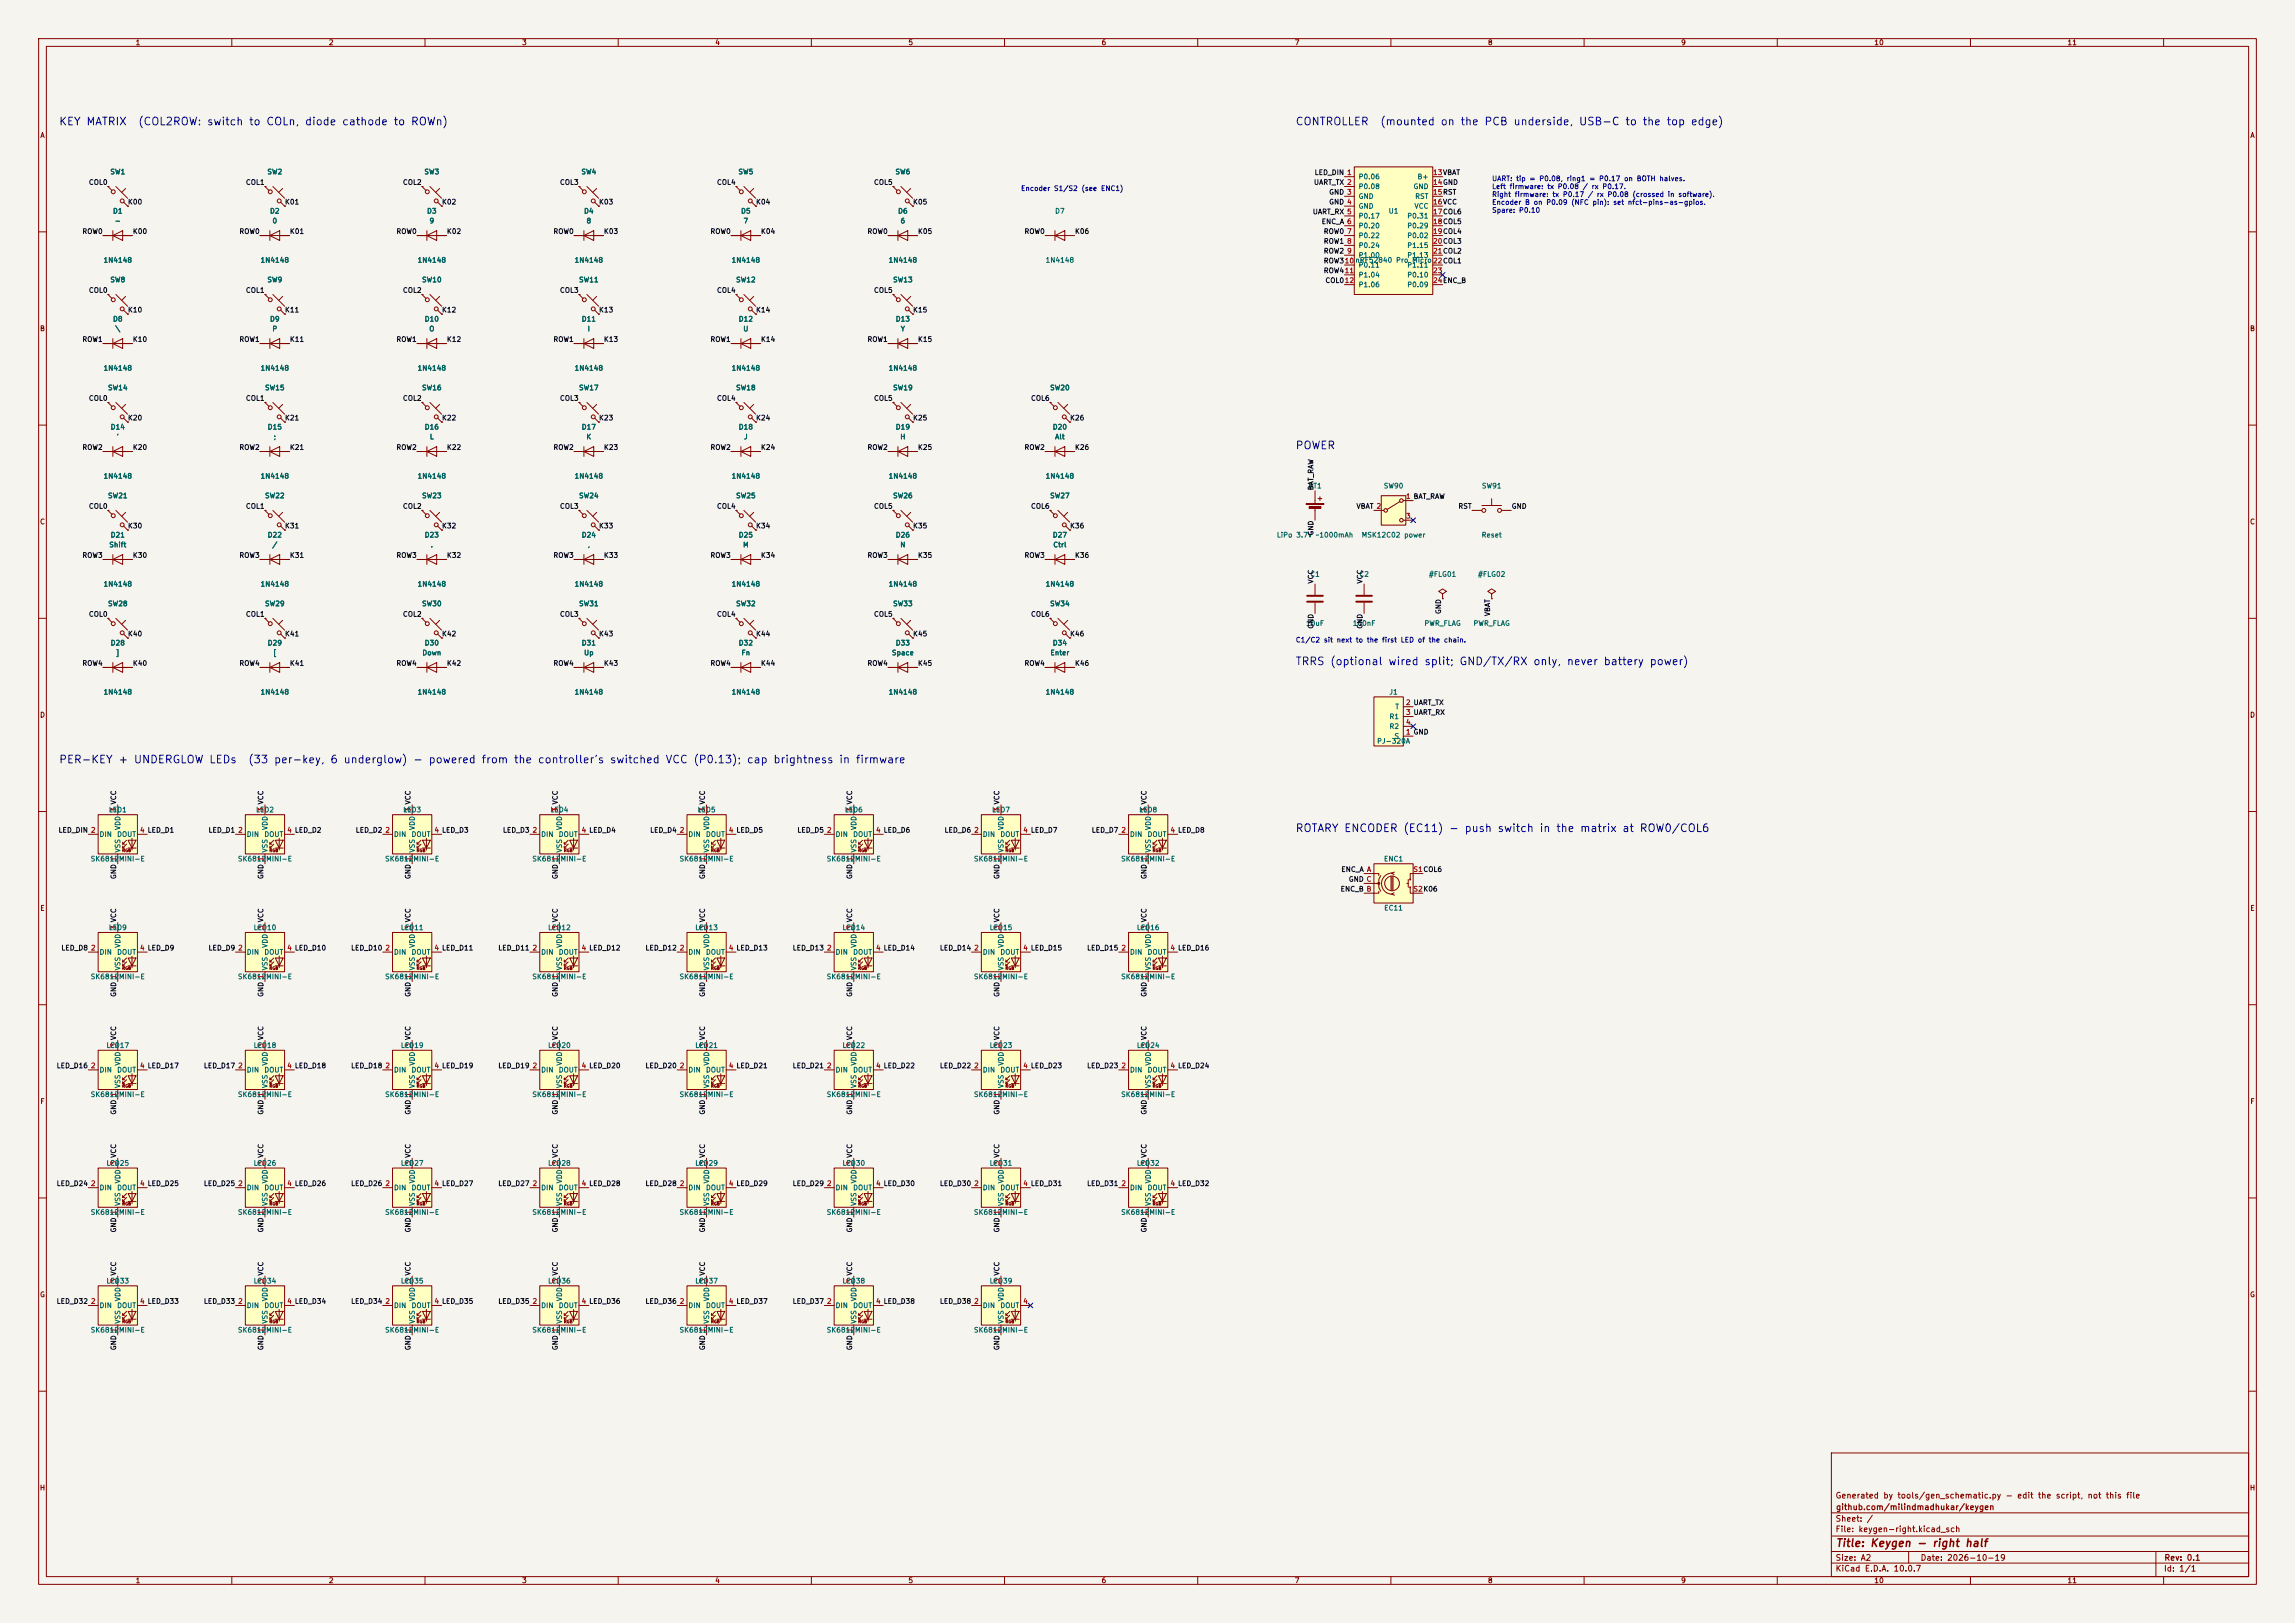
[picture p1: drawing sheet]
<svg xmlns="http://www.w3.org/2000/svg" width="594mm" height="420mm" viewBox="0 0 594 420" stroke-linecap="round" stroke-linejoin="round" font-family="sans-serif">
<defs><g id="words">
<g font-size="2" fill="#0000c2">
<text x="15.1" y="32.9">KEY MATRIX</text>
<text x="35.6" y="32.9">(COL2ROW: switch to COLn, diode cathode to ROWn)</text>
<text x="335.2" y="32.9">CONTROLLER</text>
<text x="357.1" y="32.9">(mounted on the PCB underside, USB-C to the top edge)</text>
<text x="335.2" y="116.7">POWER</text>
<text x="335.2" y="172.6">TRRS (optional wired split; GND/TX/RX only, never battery power)</text>
<text x="15.1" y="198">PER-KEY + UNDERGLOW LEDs</text>
<text x="64.1" y="198">(33 per-key, 6 underglow) - powered from the controller's switched VCC (P0.13); cap brightness in firmware</text>
<text x="335.2" y="215.8">ROTARY ENCODER (EC11) - push switch in the matrix at ROW0/COL6</text>
</g>
<text font-size="2" fill="#840000" x="475" y="400.8">Title: Keygen - right half</text>
<g font-size="1.5" fill="#840000">
<text x="475" y="388.1">Generated by tools/gen_schematic.py - edit the script, not this file</text>
<text x="475" y="394.1">Sheet: /</text>
<text x="475.1" y="391.1">github.com/milindmadhukar/keygen</text>
<text x="475" y="396.8">File: keygen-right.kicad_sch</text>
<text x="475" y="407">KiCad E.D.A. 10.0.7</text>
<text x="475" y="404.2">Size: A2</text>
<text x="497" y="404.2">Date: 2026-10-19</text>
<text x="560" y="407">Id: 1/1</text>
<text x="560.1" y="404.2">Rev: 0.1</text>
</g>
<g font-size="1.3" fill="#840000">
<text x="35" y="12">1</text>
<text x="85" y="12">2</text>
<text x="135" y="12">3</text>
<text x="185" y="12">4</text>
<text x="235" y="12">5</text>
<text x="285" y="12">6</text>
<text x="335" y="12">7</text>
<text x="385" y="12">8</text>
<text x="435" y="12">9</text>
<text x="485" y="12">10</text>
<text x="535" y="12">11</text>
<text x="10.3" y="36">A</text>
<text x="582.3" y="36">A</text>
<text x="10.2" y="86">B</text>
<text x="582.2" y="86">B</text>
<text x="10.2" y="136">C</text>
<text x="582.2" y="136">C</text>
<text x="10.2" y="186">D</text>
<text x="582.2" y="186">D</text>
<text x="10.3" y="236">E</text>
<text x="582.3" y="236">E</text>
<text x="10.3" y="286">F</text>
<text x="582.3" y="286">F</text>
<text x="10.2" y="336">G</text>
<text x="582.2" y="336">G</text>
<text x="10.2" y="386">H</text>
<text x="582.2" y="386">H</text>
<text x="35" y="410">1</text>
<text x="85" y="410">2</text>
<text x="135" y="410">3</text>
<text x="185" y="410">4</text>
<text x="235" y="410">5</text>
<text x="285" y="410">6</text>
<text x="335" y="410">7</text>
<text x="385" y="410">8</text>
<text x="435" y="410">9</text>
<text x="485" y="410">10</text>
<text x="535" y="410">11</text>
</g>
<g font-size="1.3" fill="#006464">
<text x="28.4" y="45.4">SW1</text>
<text x="69.1" y="45.4">SW2</text>
<text x="109.7" y="45.4">SW3</text>
<text x="150.3" y="45.4">SW4</text>
<text x="191" y="45.4">SW5</text>
<text x="231.6" y="45.4">SW6</text>
<text x="351.5" y="46.7">P0.06</text>
<text x="366.8" y="46.7">B+</text>
<text x="351.5" y="49.2">P0.08</text>
<text x="351.5" y="51.8">GND</text>
<text x="365.7" y="49.2">GND</text>
<text x="366.1" y="51.8">RST</text>
<text x="29.1" y="55.6">D1</text>
<text x="29.6" y="58.1">-</text>
<text x="69.8" y="55.6">D2</text>
<text x="70.4" y="58.1">0</text>
<text x="110.4" y="55.6">D3</text>
<text x="111" y="58.1">9</text>
<text x="151" y="55.6">D4</text>
<text x="151.7" y="58.1">8</text>
<text x="191.7" y="55.6">D5</text>
<text x="192.3" y="58.1">7</text>
<text x="232.3" y="55.6">D6</text>
<text x="232.9" y="58.1">6</text>
<text x="273" y="55.6">D7</text>
<text x="351.5" y="54.3">GND</text>
<text x="351.5" y="56.8">P0.17</text>
<text x="351.5" y="59.4">P0.20</text>
<text x="359.3" y="55.6">U1</text>
<text x="364.1" y="56.8">P0.31</text>
<text x="364.1" y="59.4">P0.29</text>
<text x="366" y="54.3">VCC</text>
<text x="351.5" y="61.9">P0.22</text>
<text x="351.5" y="64.5">P0.24</text>
<text x="364.1" y="61.9">P0.02</text>
<text x="364.1" y="64.5">P1.15</text>
<text x="26.7" y="68.3">1N4148</text>
<text x="67.3" y="68.3">1N4148</text>
<text x="107.9" y="68.3">1N4148</text>
<text x="148.6" y="68.3">1N4148</text>
<text x="189.2" y="68.3">1N4148</text>
<text x="229.9" y="68.3">1N4148</text>
<text x="270.5" y="68.3">1N4148</text>
<text x="350.7" y="68.3">nRF52840 Pro Micro22COL1</text>
<text x="351.5" y="67">P1.00</text>
<text x="351.5" y="69.5">P0.11</text>
<text x="364.1" y="67">P1.13</text>
<text x="364.1" y="69.5">P1.11</text>
<text x="28.4" y="73.4">SW8</text>
<text x="69.1" y="73.4">SW9</text>
<text x="109.1" y="73.4">SW10</text>
<text x="149.7" y="73.4">SW11</text>
<text x="190.4" y="73.4">SW12</text>
<text x="231" y="73.4">SW13</text>
<text x="351.5" y="72.1">P1.04</text>
<text x="351.5" y="74.6">P1.06</text>
<text x="364.1" y="72.1">P0.10</text>
<text x="364.1" y="74.6">P0.09</text>
<text x="29.1" y="83.5">D8</text>
<text x="69.8" y="83.5">D9</text>
<text x="109.8" y="83.5">D10</text>
<text x="150.4" y="83.5">D11</text>
<text x="191.1" y="83.5">D12</text>
<text x="231.7" y="83.5">D13</text>
<text x="29.9" y="86.1">\</text>
<text x="70.4" y="86.1">P</text>
<text x="111" y="86.1">O</text>
<text x="152" y="86.1">I</text>
<text x="192.2" y="86.1">U</text>
<text x="233" y="86.1">Y</text>
<text x="26.7" y="96.2">1N4148</text>
<text x="27.8" y="101.3">SW14</text>
<text x="67.3" y="96.2">1N4148</text>
<text x="68.5" y="101.3">SW15</text>
<text x="107.9" y="96.2">1N4148</text>
<text x="109.1" y="101.3">SW16</text>
<text x="148.6" y="96.2">1N4148</text>
<text x="149.7" y="101.3">SW17</text>
<text x="189.2" y="96.2">1N4148</text>
<text x="190.4" y="101.3">SW18</text>
<text x="229.9" y="96.2">1N4148</text>
<text x="231" y="101.3">SW19</text>
<text x="271.7" y="101.3">SW20</text>
<text x="28.5" y="111.5">D14</text>
<text x="30.1" y="114">'</text>
<text x="69.1" y="111.5">D15</text>
<text x="70.7" y="114">;</text>
<text x="109.8" y="111.5">D16</text>
<text x="111.1" y="114">L</text>
<text x="150.4" y="111.5">D17</text>
<text x="151.6" y="114">K</text>
<text x="191.1" y="111.5">D18</text>
<text x="192.4" y="114">J</text>
<text x="231.7" y="111.5">D19</text>
<text x="232.9" y="114">H</text>
<text x="272.3" y="111.5">D20</text>
<text x="273" y="114">Alt</text>
<text x="26.7" y="124.2">1N4148</text>
<text x="67.3" y="124.2">1N4148</text>
<text x="107.9" y="124.2">1N4148</text>
<text x="148.6" y="124.2">1N4148</text>
<text x="189.2" y="124.2">1N4148</text>
<text x="229.9" y="124.2">1N4148</text>
<text x="270.5" y="124.2">1N4148</text>
<text x="27.8" y="129.2">SW21</text>
<text x="68.5" y="129.2">SW22</text>
<text x="109.1" y="129.2">SW23</text>
<text x="149.7" y="129.2">SW24</text>
<text x="190.4" y="129.2">SW25</text>
<text x="231" y="129.2">SW26</text>
<text x="271.7" y="129.2">SW27</text>
<text x="338.5" y="126.7">BT1</text>
<text x="358" y="126.7">SW90</text>
<text x="383.4" y="126.7">SW91</text>
<text x="28.1" y="141.9">Shift</text>
<text x="28.5" y="139.4">D21</text>
<text x="69.1" y="139.4">D22</text>
<text x="70.3" y="141.9">/</text>
<text x="109.8" y="139.4">D23</text>
<text x="111.3" y="141.9">.</text>
<text x="150.4" y="139.4">D24</text>
<text x="152" y="141.9">,</text>
<text x="191.1" y="139.4">D25</text>
<text x="192.2" y="141.9">M</text>
<text x="231.7" y="139.4">D26</text>
<text x="232.9" y="141.9">N</text>
<text x="272.3" y="139.4">D27</text>
<text x="272.5" y="141.9">Ctrl</text>
<text x="330.3" y="139.4">LiPo 3.7V ~1000mAh</text>
<text x="352.3" y="139.4">MSK12C02 power</text>
<text x="383.4" y="139.4">Reset</text>
<text x="339" y="149.6">C1</text>
<text x="351.7" y="149.6">C2</text>
<text x="369.7" y="149.6">#FLG01</text>
<text x="382.4" y="149.6">#FLG02</text>
<text x="26.7" y="152.1">1N4148</text>
<text x="67.3" y="152.1">1N4148</text>
<text x="107.9" y="152.1">1N4148</text>
<text x="148.6" y="152.1">1N4148</text>
<text x="189.2" y="152.1">1N4148</text>
<text x="229.9" y="152.1">1N4148</text>
<text x="270.5" y="152.1">1N4148</text>
<text x="27.8" y="157.2">SW28</text>
<text x="68.5" y="157.2">SW29</text>
<text x="109.1" y="157.2">SW30</text>
<text x="149.7" y="157.2">SW31</text>
<text x="190.4" y="157.2">SW32</text>
<text x="231" y="157.2">SW33</text>
<text x="271.7" y="157.2">SW34</text>
<text x="28.5" y="167.3">D28</text>
<text x="69.1" y="167.3">D29</text>
<text x="109.8" y="167.3">D30</text>
<text x="150.4" y="167.3">D31</text>
<text x="191.1" y="167.3">D32</text>
<text x="231.7" y="167.3">D33</text>
<text x="272.3" y="167.3">D34</text>
<text x="337.9" y="162.3">10uF</text>
<text x="350" y="162.3">100nF</text>
<text x="368.5" y="162.3">PWR_FLAG</text>
<text x="381.2" y="162.3">PWR_FLAG</text>
<text x="29.9" y="169.9">]</text>
<text x="70.6" y="169.9">[</text>
<text x="109.2" y="169.9">Down</text>
<text x="151" y="169.9">Up</text>
<text x="191.8" y="169.9">Fn</text>
<text x="230.7" y="169.9">Space</text>
<text x="271.7" y="169.9">Enter</text>
<text x="26.7" y="180">1N4148</text>
<text x="67.3" y="180">1N4148</text>
<text x="107.9" y="180">1N4148</text>
<text x="148.6" y="180">1N4148</text>
<text x="189.2" y="180">1N4148</text>
<text x="229.9" y="180">1N4148</text>
<text x="270.5" y="180">1N4148</text>
<text x="359.5" y="180">J1</text>
<text x="361" y="183.8">T</text>
<text x="359.5" y="186.4">R1</text>
<text x="359.5" y="188.9">R2</text>
<text x="360.8" y="191.5">S</text>
<text x="356.3" y="192.7">PJ-320A</text>
<text x="28" y="210.5">LED1</text>
<text x="31.4" y="214.9" transform="rotate(-90 31.4 214.9)">VDD</text>
<text x="66.1" y="210.5">LED2</text>
<text x="69.5" y="214.9" transform="rotate(-90 69.5 214.9)">VDD</text>
<text x="104.2" y="210.5">LED3</text>
<text x="107.6" y="214.9" transform="rotate(-90 107.6 214.9)">VDD</text>
<text x="142.3" y="210.5">LED4</text>
<text x="145.7" y="214.9" transform="rotate(-90 145.7 214.9)">VDD</text>
<text x="180.4" y="210.5">LED5</text>
<text x="183.8" y="214.9" transform="rotate(-90 183.8 214.9)">VDD</text>
<text x="218.5" y="210.5">LED6</text>
<text x="221.9" y="214.9" transform="rotate(-90 221.9 214.9)">VDD</text>
<text x="256.6" y="210.5">LED7</text>
<text x="260" y="214.9" transform="rotate(-90 260 214.9)">VDD</text>
<text x="294.7" y="210.5">LED8</text>
<text x="298.1" y="214.9" transform="rotate(-90 298.1 214.9)">VDD</text>
<text x="25.6" y="216.9">DIN</text>
<text x="30.2" y="216.9">DOUT</text>
<text x="31.4" y="220.8" transform="rotate(-90 31.4 220.8)">VSS</text>
<text x="63.7" y="216.9">DIN</text>
<text x="68.3" y="216.9">DOUT</text>
<text x="69.5" y="220.8" transform="rotate(-90 69.5 220.8)">VSS</text>
<text x="101.8" y="216.9">DIN</text>
<text x="106.4" y="216.9">DOUT</text>
<text x="107.6" y="220.8" transform="rotate(-90 107.6 220.8)">VSS</text>
<text x="139.9" y="216.9">DIN</text>
<text x="144.5" y="216.9">DOUT</text>
<text x="145.7" y="220.8" transform="rotate(-90 145.7 220.8)">VSS</text>
<text x="178" y="216.9">DIN</text>
<text x="182.6" y="216.9">DOUT</text>
<text x="183.8" y="220.8" transform="rotate(-90 183.8 220.8)">VSS</text>
<text x="216.1" y="216.9">DIN</text>
<text x="220.7" y="216.9">DOUT</text>
<text x="221.9" y="220.8" transform="rotate(-90 221.9 220.8)">VSS</text>
<text x="254.2" y="216.9">DIN</text>
<text x="258.8" y="216.9">DOUT</text>
<text x="260" y="220.8" transform="rotate(-90 260 220.8)">VSS</text>
<text x="292.3" y="216.9">DIN</text>
<text x="296.9" y="216.9">DOUT</text>
<text x="298.1" y="220.8" transform="rotate(-90 298.1 220.8)">VSS</text>
<text x="23.3" y="223.2">SK6812MINI-E</text>
<text x="61.4" y="223.2">SK6812MINI-E</text>
<text x="99.5" y="223.2">SK6812MINI-E</text>
<text x="137.6" y="223.2">SK6812MINI-E</text>
<text x="175.7" y="223.2">SK6812MINI-E</text>
<text x="213.8" y="223.2">SK6812MINI-E</text>
<text x="251.9" y="223.2">SK6812MINI-E</text>
<text x="290" y="223.2">SK6812MINI-E</text>
<text x="358.1" y="223.2">ENC1</text>
<text x="358.1" y="235.9">EC11</text>
<text x="28" y="241">LED9</text>
<text x="31.4" y="245.4" transform="rotate(-90 31.4 245.4)">VDD</text>
<text x="65.5" y="241">LED10</text>
<text x="69.5" y="245.4" transform="rotate(-90 69.5 245.4)">VDD</text>
<text x="103.6" y="241">LED11</text>
<text x="107.6" y="245.4" transform="rotate(-90 107.6 245.4)">VDD</text>
<text x="141.7" y="241">LED12</text>
<text x="145.7" y="245.4" transform="rotate(-90 145.7 245.4)">VDD</text>
<text x="179.8" y="241">LED13</text>
<text x="183.8" y="245.4" transform="rotate(-90 183.8 245.4)">VDD</text>
<text x="217.9" y="241">LED14</text>
<text x="221.9" y="245.4" transform="rotate(-90 221.9 245.4)">VDD</text>
<text x="256" y="241">LED15</text>
<text x="260" y="245.4" transform="rotate(-90 260 245.4)">VDD</text>
<text x="294.1" y="241">LED16</text>
<text x="298.1" y="245.4" transform="rotate(-90 298.1 245.4)">VDD</text>
<text x="25.6" y="247.3">DIN</text>
<text x="30.2" y="247.3">DOUT</text>
<text x="31.4" y="251.2" transform="rotate(-90 31.4 251.2)">VSS</text>
<text x="63.7" y="247.3">DIN</text>
<text x="68.3" y="247.3">DOUT</text>
<text x="69.5" y="251.2" transform="rotate(-90 69.5 251.2)">VSS</text>
<text x="101.8" y="247.3">DIN</text>
<text x="106.4" y="247.3">DOUT</text>
<text x="107.6" y="251.2" transform="rotate(-90 107.6 251.2)">VSS</text>
<text x="139.9" y="247.3">DIN</text>
<text x="144.5" y="247.3">DOUT</text>
<text x="145.7" y="251.2" transform="rotate(-90 145.7 251.2)">VSS</text>
<text x="178" y="247.3">DIN</text>
<text x="182.6" y="247.3">DOUT</text>
<text x="183.8" y="251.2" transform="rotate(-90 183.8 251.2)">VSS</text>
<text x="216.1" y="247.3">DIN</text>
<text x="220.7" y="247.3">DOUT</text>
<text x="221.9" y="251.2" transform="rotate(-90 221.9 251.2)">VSS</text>
<text x="254.2" y="247.3">DIN</text>
<text x="258.8" y="247.3">DOUT</text>
<text x="260" y="251.2" transform="rotate(-90 260 251.2)">VSS</text>
<text x="292.3" y="247.3">DIN</text>
<text x="296.9" y="247.3">DOUT</text>
<text x="298.1" y="251.2" transform="rotate(-90 298.1 251.2)">VSS</text>
<text x="23.3" y="253.7">SK6812MINI-E</text>
<text x="61.4" y="253.7">SK6812MINI-E</text>
<text x="99.5" y="253.7">SK6812MINI-E</text>
<text x="137.6" y="253.7">SK6812MINI-E</text>
<text x="175.7" y="253.7">SK6812MINI-E</text>
<text x="213.8" y="253.7">SK6812MINI-E</text>
<text x="251.9" y="253.7">SK6812MINI-E</text>
<text x="290" y="253.7">SK6812MINI-E</text>
<text x="27.4" y="271.5">LED17</text>
<text x="31.4" y="275.9" transform="rotate(-90 31.4 275.9)">VDD</text>
<text x="65.5" y="271.5">LED18</text>
<text x="69.5" y="275.9" transform="rotate(-90 69.5 275.9)">VDD</text>
<text x="103.6" y="271.5">LED19</text>
<text x="107.6" y="275.9" transform="rotate(-90 107.6 275.9)">VDD</text>
<text x="141.7" y="271.5">LED20</text>
<text x="145.7" y="275.9" transform="rotate(-90 145.7 275.9)">VDD</text>
<text x="179.8" y="271.5">LED21</text>
<text x="183.8" y="275.9" transform="rotate(-90 183.8 275.9)">VDD</text>
<text x="217.9" y="271.5">LED22</text>
<text x="221.9" y="275.9" transform="rotate(-90 221.9 275.9)">VDD</text>
<text x="256" y="271.5">LED23</text>
<text x="260" y="275.9" transform="rotate(-90 260 275.9)">VDD</text>
<text x="294.1" y="271.5">LED24</text>
<text x="298.1" y="275.9" transform="rotate(-90 298.1 275.9)">VDD</text>
<text x="25.6" y="277.8">DIN</text>
<text x="30.2" y="277.8">DOUT</text>
<text x="31.4" y="281.7" transform="rotate(-90 31.4 281.7)">VSS</text>
<text x="63.7" y="277.8">DIN</text>
<text x="68.3" y="277.8">DOUT</text>
<text x="69.5" y="281.7" transform="rotate(-90 69.5 281.7)">VSS</text>
<text x="101.8" y="277.8">DIN</text>
<text x="106.4" y="277.8">DOUT</text>
<text x="107.6" y="281.7" transform="rotate(-90 107.6 281.7)">VSS</text>
<text x="139.9" y="277.8">DIN</text>
<text x="144.5" y="277.8">DOUT</text>
<text x="145.7" y="281.7" transform="rotate(-90 145.7 281.7)">VSS</text>
<text x="178" y="277.8">DIN</text>
<text x="182.6" y="277.8">DOUT</text>
<text x="183.8" y="281.7" transform="rotate(-90 183.8 281.7)">VSS</text>
<text x="216.1" y="277.8">DIN</text>
<text x="220.7" y="277.8">DOUT</text>
<text x="221.9" y="281.7" transform="rotate(-90 221.9 281.7)">VSS</text>
<text x="254.2" y="277.8">DIN</text>
<text x="258.8" y="277.8">DOUT</text>
<text x="260" y="281.7" transform="rotate(-90 260 281.7)">VSS</text>
<text x="292.3" y="277.8">DIN</text>
<text x="296.9" y="277.8">DOUT</text>
<text x="298.1" y="281.7" transform="rotate(-90 298.1 281.7)">VSS</text>
<text x="23.3" y="284.2">SK6812MINI-E</text>
<text x="61.4" y="284.2">SK6812MINI-E</text>
<text x="99.5" y="284.2">SK6812MINI-E</text>
<text x="137.6" y="284.2">SK6812MINI-E</text>
<text x="175.7" y="284.2">SK6812MINI-E</text>
<text x="213.8" y="284.2">SK6812MINI-E</text>
<text x="251.9" y="284.2">SK6812MINI-E</text>
<text x="290" y="284.2">SK6812MINI-E</text>
<text x="27.4" y="302">LED25</text>
<text x="65.5" y="302">LED26</text>
<text x="103.6" y="302">LED27</text>
<text x="141.7" y="302">LED28</text>
<text x="179.8" y="302">LED29</text>
<text x="217.9" y="302">LED30</text>
<text x="256" y="302">LED31</text>
<text x="294.1" y="302">LED32</text>
<text x="25.6" y="308.3">DIN</text>
<text x="30.2" y="308.3">DOUT</text>
<text x="31.4" y="306.4" transform="rotate(-90 31.4 306.4)">VDD</text>
<text x="63.7" y="308.3">DIN</text>
<text x="68.3" y="308.3">DOUT</text>
<text x="69.5" y="306.4" transform="rotate(-90 69.5 306.4)">VDD</text>
<text x="101.8" y="308.3">DIN</text>
<text x="106.4" y="308.3">DOUT</text>
<text x="107.6" y="306.4" transform="rotate(-90 107.6 306.4)">VDD</text>
<text x="139.9" y="308.3">DIN</text>
<text x="144.5" y="308.3">DOUT</text>
<text x="145.7" y="306.4" transform="rotate(-90 145.7 306.4)">VDD</text>
<text x="178" y="308.3">DIN</text>
<text x="182.6" y="308.3">DOUT</text>
<text x="183.8" y="306.4" transform="rotate(-90 183.8 306.4)">VDD</text>
<text x="216.1" y="308.3">DIN</text>
<text x="220.7" y="308.3">DOUT</text>
<text x="221.9" y="306.4" transform="rotate(-90 221.9 306.4)">VDD</text>
<text x="254.2" y="308.3">DIN</text>
<text x="258.8" y="308.3">DOUT</text>
<text x="260" y="306.4" transform="rotate(-90 260 306.4)">VDD</text>
<text x="292.3" y="308.3">DIN</text>
<text x="296.9" y="308.3">DOUT</text>
<text x="298.1" y="306.4" transform="rotate(-90 298.1 306.4)">VDD</text>
<text x="23.3" y="314.7">SK6812MINI-E</text>
<text x="31.4" y="312.2" transform="rotate(-90 31.4 312.2)">VSS</text>
<text x="61.4" y="314.7">SK6812MINI-E</text>
<text x="69.5" y="312.2" transform="rotate(-90 69.5 312.2)">VSS</text>
<text x="99.5" y="314.7">SK6812MINI-E</text>
<text x="107.6" y="312.2" transform="rotate(-90 107.6 312.2)">VSS</text>
<text x="137.6" y="314.7">SK6812MINI-E</text>
<text x="145.7" y="312.2" transform="rotate(-90 145.7 312.2)">VSS</text>
<text x="175.7" y="314.7">SK6812MINI-E</text>
<text x="183.8" y="312.2" transform="rotate(-90 183.8 312.2)">VSS</text>
<text x="213.8" y="314.7">SK6812MINI-E</text>
<text x="221.9" y="312.2" transform="rotate(-90 221.9 312.2)">VSS</text>
<text x="251.9" y="314.7">SK6812MINI-E</text>
<text x="260" y="312.2" transform="rotate(-90 260 312.2)">VSS</text>
<text x="290" y="314.7">SK6812MINI-E</text>
<text x="298.1" y="312.2" transform="rotate(-90 298.1 312.2)">VSS</text>
<text x="27.4" y="332.4">LED33</text>
<text x="65.5" y="332.4">LED34</text>
<text x="103.6" y="332.4">LED35</text>
<text x="141.7" y="332.4">LED36</text>
<text x="179.8" y="332.4">LED37</text>
<text x="217.9" y="332.4">LED38</text>
<text x="256" y="332.4">LED39</text>
<text x="25.6" y="338.8">DIN</text>
<text x="30.2" y="338.8">DOUT</text>
<text x="31.4" y="336.8" transform="rotate(-90 31.4 336.8)">VDD</text>
<text x="63.7" y="338.8">DIN</text>
<text x="68.3" y="338.8">DOUT</text>
<text x="69.5" y="336.8" transform="rotate(-90 69.5 336.8)">VDD</text>
<text x="101.8" y="338.8">DIN</text>
<text x="106.4" y="338.8">DOUT</text>
<text x="107.6" y="336.8" transform="rotate(-90 107.6 336.8)">VDD</text>
<text x="139.9" y="338.8">DIN</text>
<text x="144.5" y="338.8">DOUT</text>
<text x="145.7" y="336.8" transform="rotate(-90 145.7 336.8)">VDD</text>
<text x="178" y="338.8">DIN</text>
<text x="182.6" y="338.8">DOUT</text>
<text x="183.8" y="336.8" transform="rotate(-90 183.8 336.8)">VDD</text>
<text x="216.1" y="338.8">DIN</text>
<text x="220.7" y="338.8">DOUT</text>
<text x="221.9" y="336.8" transform="rotate(-90 221.9 336.8)">VDD</text>
<text x="254.2" y="338.8">DIN</text>
<text x="258.8" y="338.8">DOUT</text>
<text x="260" y="336.8" transform="rotate(-90 260 336.8)">VDD</text>
<text x="23.3" y="345.1">SK6812MINI-E</text>
<text x="31.4" y="342.7" transform="rotate(-90 31.4 342.7)">VSS</text>
<text x="61.4" y="345.1">SK6812MINI-E</text>
<text x="69.5" y="342.7" transform="rotate(-90 69.5 342.7)">VSS</text>
<text x="99.5" y="345.1">SK6812MINI-E</text>
<text x="107.6" y="342.7" transform="rotate(-90 107.6 342.7)">VSS</text>
<text x="137.6" y="345.1">SK6812MINI-E</text>
<text x="145.7" y="342.7" transform="rotate(-90 145.7 342.7)">VSS</text>
<text x="175.7" y="345.1">SK6812MINI-E</text>
<text x="183.8" y="342.7" transform="rotate(-90 183.8 342.7)">VSS</text>
<text x="213.8" y="345.1">SK6812MINI-E</text>
<text x="221.9" y="342.7" transform="rotate(-90 221.9 342.7)">VSS</text>
<text x="251.9" y="345.1">SK6812MINI-E</text>
<text x="260" y="342.7" transform="rotate(-90 260 342.7)">VSS</text>
</g>
<g font-size="1.3" fill="#0f0f0f">
<text x="340.1" y="45.6">LED_DIN 1</text>
<text x="22.9" y="48.1">COL0</text>
<text x="33" y="53.2">K00</text>
<text x="63.5" y="48.1">COL1</text>
<text x="73.6" y="53.2">K01</text>
<text x="104.2" y="48.1">COL2</text>
<text x="114.3" y="53.2">K02</text>
<text x="144.8" y="48.1">COL3</text>
<text x="154.9" y="53.2">K03</text>
<text x="185.4" y="48.1">COL4</text>
<text x="195.6" y="53.2">K04</text>
<text x="226.1" y="48.1">COL5</text>
<text x="236.2" y="53.2">K05</text>
<text x="340" y="48.1">UART_TX 2</text>
<text x="343.9" y="53.2">GND 4</text>
<text x="343.9" y="50.7">GND 3</text>
<text x="339.6" y="55.8">UART_RX 5</text>
<text x="341.9" y="58.3">ENC_A 6</text>
<text x="21.2" y="60.8">ROW0</text>
<text x="34.3" y="60.8">K00</text>
<text x="61.8" y="60.8">ROW0</text>
<text x="74.9" y="60.8">K01</text>
<text x="102.5" y="60.8">ROW0</text>
<text x="115.5" y="60.8">K02</text>
<text x="143.1" y="60.8">ROW0</text>
<text x="156.2" y="60.8">K03</text>
<text x="183.7" y="60.8">ROW0</text>
<text x="196.8" y="60.8">K04</text>
<text x="224.4" y="60.8">ROW0</text>
<text x="237.5" y="60.8">K05</text>
<text x="265" y="60.8">ROW0</text>
<text x="278.1" y="60.8">K06</text>
<text x="342.5" y="63.4">ROW1</text>
<text x="342.5" y="60.8">ROW0</text>
<text x="342.5" y="65.9">ROW2</text>
<text x="342.5" y="68.5">ROW310</text>
<text x="342.5" y="71">ROW411</text>
<text x="22.9" y="76.1">COL0</text>
<text x="63.5" y="76.1">COL1</text>
<text x="104.2" y="76.1">COL2</text>
<text x="144.8" y="76.1">COL3</text>
<text x="185.4" y="76.1">COL4</text>
<text x="226.1" y="76.1">COL5</text>
<text x="342.9" y="73.5">COL012</text>
<text x="33" y="81.2">K10</text>
<text x="73.6" y="81.2">K11</text>
<text x="114.3" y="81.2">K12</text>
<text x="154.9" y="81.2">K13</text>
<text x="195.6" y="81.2">K14</text>
<text x="236.2" y="81.2">K15</text>
<text x="21.2" y="88.8">ROW1</text>
<text x="34.3" y="88.8">K10</text>
<text x="61.8" y="88.8">ROW1</text>
<text x="74.9" y="88.8">K11</text>
<text x="102.5" y="88.8">ROW1</text>
<text x="115.5" y="88.8">K12</text>
<text x="143.1" y="88.8">ROW1</text>
<text x="156.2" y="88.8">K13</text>
<text x="183.7" y="88.8">ROW1</text>
<text x="196.8" y="88.8">K14</text>
<text x="224.4" y="88.8">ROW1</text>
<text x="237.5" y="88.8">K15</text>
<text x="22.9" y="104">COL0</text>
<text x="63.5" y="104">COL1</text>
<text x="104.2" y="104">COL2</text>
<text x="144.8" y="104">COL3</text>
<text x="185.4" y="104">COL4</text>
<text x="226.1" y="104">COL5</text>
<text x="266.7" y="104">COL6</text>
<text x="33" y="109.1">K20</text>
<text x="73.6" y="109.1">K21</text>
<text x="114.3" y="109.1">K22</text>
<text x="154.9" y="109.1">K23</text>
<text x="195.6" y="109.1">K24</text>
<text x="236.2" y="109.1">K25</text>
<text x="276.8" y="109.1">K26</text>
<text x="21.2" y="116.7">ROW2</text>
<text x="34.3" y="116.7">K20</text>
<text x="61.8" y="116.7">ROW2</text>
<text x="74.9" y="116.7">K21</text>
<text x="102.5" y="116.7">ROW2</text>
<text x="115.5" y="116.7">K22</text>
<text x="143.1" y="116.7">ROW2</text>
<text x="156.2" y="116.7">K23</text>
<text x="183.7" y="116.7">ROW2</text>
<text x="196.8" y="116.7">K24</text>
<text x="224.4" y="116.7">ROW2</text>
<text x="237.5" y="116.7">K25</text>
<text x="265" y="116.7">ROW2</text>
<text x="278.1" y="116.7">K26</text>
<text x="22.9" y="132">COL0</text>
<text x="63.5" y="132">COL1</text>
<text x="104.2" y="132">COL2</text>
<text x="144.8" y="132">COL3</text>
<text x="185.4" y="132">COL4</text>
<text x="226.1" y="132">COL5</text>
<text x="266.7" y="132">COL6</text>
<text x="340.2" y="127" transform="rotate(-90 340.2 127)">BAT_RAW</text>
<text x="351" y="132">VBAT 2</text>
<text x="377.3" y="132">RST</text>
<text x="391.1" y="132">GND</text>
<text x="33" y="137">K30</text>
<text x="73.6" y="137">K31</text>
<text x="114.3" y="137">K32</text>
<text x="154.9" y="137">K33</text>
<text x="195.6" y="137">K34</text>
<text x="236.2" y="137">K35</text>
<text x="276.8" y="137">K36</text>
<text x="340.2" y="138.7" transform="rotate(-90 340.2 138.7)">GND</text>
<text x="21.2" y="144.7">ROW3</text>
<text x="34.3" y="144.7">K30</text>
<text x="61.8" y="144.7">ROW3</text>
<text x="74.9" y="144.7">K31</text>
<text x="102.5" y="144.7">ROW3</text>
<text x="115.5" y="144.7">K32</text>
<text x="143.1" y="144.7">ROW3</text>
<text x="156.2" y="144.7">K33</text>
<text x="183.7" y="144.7">ROW3</text>
<text x="196.8" y="144.7">K34</text>
<text x="224.4" y="144.7">ROW3</text>
<text x="237.5" y="144.7">K35</text>
<text x="265" y="144.7">ROW3</text>
<text x="278.1" y="144.7">K36</text>
<text x="340.2" y="151.2" transform="rotate(-90 340.2 151.2)">VCC</text>
<text x="352.9" y="151.2" transform="rotate(-90 352.9 151.2)">VCC</text>
<text x="22.9" y="159.9">COL0</text>
<text x="63.5" y="159.9">COL1</text>
<text x="104.2" y="159.9">COL2</text>
<text x="144.8" y="159.9">COL3</text>
<text x="185.4" y="159.9">COL4</text>
<text x="226.1" y="159.9">COL5</text>
<text x="266.7" y="159.9">COL6</text>
<text x="373.3" y="159" transform="rotate(-90 373.3 159)">GND</text>
<text x="386" y="159.6" transform="rotate(-90 386 159.6)">VBAT</text>
<text x="33" y="165">K40</text>
<text x="73.6" y="165">K41</text>
<text x="114.3" y="165">K42</text>
<text x="154.9" y="165">K43</text>
<text x="195.6" y="165">K44</text>
<text x="236.2" y="165">K45</text>
<text x="276.8" y="165">K46</text>
<text x="340.2" y="162.8" transform="rotate(-90 340.2 162.8)">GND</text>
<text x="352.9" y="162.8" transform="rotate(-90 352.9 162.8)">GND</text>
<text x="21.2" y="172.6">ROW4</text>
<text x="34.3" y="172.6">K40</text>
<text x="61.8" y="172.6">ROW4</text>
<text x="74.9" y="172.6">K41</text>
<text x="102.5" y="172.6">ROW4</text>
<text x="115.5" y="172.6">K42</text>
<text x="143.1" y="172.6">ROW4</text>
<text x="156.2" y="172.6">K43</text>
<text x="183.7" y="172.6">ROW4</text>
<text x="196.8" y="172.6">K44</text>
<text x="224.4" y="172.6">ROW4</text>
<text x="237.5" y="172.6">K45</text>
<text x="265" y="172.6">ROW4</text>
<text x="278.1" y="172.6">K46</text>
<text x="15" y="215.8">LED_DIN 2</text>
<text x="53.8" y="215.8">LED_D1</text>
<text x="91.9" y="215.8">LED_D2</text>
<text x="130" y="215.8">LED_D3</text>
<text x="168.1" y="215.8">LED_D4</text>
<text x="206.2" y="215.8">LED_D5</text>
<text x="244.3" y="215.8">LED_D6</text>
<text x="282.4" y="215.8">LED_D7</text>
<text x="30.4" y="227.6" transform="rotate(-90 30.4 227.6)">GND 1</text>
<text x="68.5" y="227.6" transform="rotate(-90 68.5 227.6)">GND 1</text>
<text x="106.6" y="227.6" transform="rotate(-90 106.6 227.6)">GND 1</text>
<text x="144.7" y="227.6" transform="rotate(-90 144.7 227.6)">GND 1</text>
<text x="182.8" y="227.6" transform="rotate(-90 182.8 227.6)">GND 1</text>
<text x="220.9" y="227.6" transform="rotate(-90 220.9 227.6)">GND 1</text>
<text x="259" y="227.6" transform="rotate(-90 259 227.6)">GND 1</text>
<text x="297.1" y="227.6" transform="rotate(-90 297.1 227.6)">GND 1</text>
<text x="347" y="225.9">ENC_A A</text>
<text x="346.8" y="231">ENC_B B</text>
<text x="349" y="228.5">GND C</text>
<text x="15.7" y="246.3">LED_D8</text>
<text x="53.8" y="246.3">LED_D9</text>
<text x="90.7" y="246.3">LED_D10</text>
<text x="128.8" y="246.3">LED_D11</text>
<text x="166.9" y="246.3">LED_D12</text>
<text x="205" y="246.3">LED_D13</text>
<text x="243.1" y="246.3">LED_D14</text>
<text x="281.2" y="246.3">LED_D15</text>
<text x="30.4" y="258.1" transform="rotate(-90 30.4 258.1)">GND 1</text>
<text x="68.5" y="258.1" transform="rotate(-90 68.5 258.1)">GND 1</text>
<text x="106.6" y="258.1" transform="rotate(-90 106.6 258.1)">GND 1</text>
<text x="144.7" y="258.1" transform="rotate(-90 144.7 258.1)">GND 1</text>
<text x="182.8" y="258.1" transform="rotate(-90 182.8 258.1)">GND 1</text>
<text x="220.9" y="258.1" transform="rotate(-90 220.9 258.1)">GND 1</text>
<text x="259" y="258.1" transform="rotate(-90 259 258.1)">GND 1</text>
<text x="297.1" y="258.1" transform="rotate(-90 297.1 258.1)">GND 1</text>
<text x="14.5" y="276.7">LED_D16</text>
<text x="52.6" y="276.7">LED_D17</text>
<text x="90.7" y="276.7">LED_D18</text>
<text x="128.8" y="276.7">LED_D19</text>
<text x="166.9" y="276.7">LED_D20</text>
<text x="205" y="276.7">LED_D21</text>
<text x="243.1" y="276.7">LED_D22</text>
<text x="281.2" y="276.7">LED_D23</text>
<text x="30.4" y="288.6" transform="rotate(-90 30.4 288.6)">GND 1</text>
<text x="68.5" y="288.6" transform="rotate(-90 68.5 288.6)">GND 1</text>
<text x="106.6" y="288.6" transform="rotate(-90 106.6 288.6)">GND 1</text>
<text x="144.7" y="288.6" transform="rotate(-90 144.7 288.6)">GND 1</text>
<text x="182.8" y="288.6" transform="rotate(-90 182.8 288.6)">GND 1</text>
<text x="220.9" y="288.6" transform="rotate(-90 220.9 288.6)">GND 1</text>
<text x="259" y="288.6" transform="rotate(-90 259 288.6)">GND 1</text>
<text x="297.1" y="288.6" transform="rotate(-90 297.1 288.6)">GND 1</text>
<text x="14.5" y="307.2">LED_D24</text>
<text x="52.6" y="307.2">LED_D25</text>
<text x="90.7" y="307.2">LED_D26</text>
<text x="128.8" y="307.2">LED_D27</text>
<text x="166.9" y="307.2">LED_D28</text>
<text x="205" y="307.2">LED_D29</text>
<text x="243.1" y="307.2">LED_D30</text>
<text x="281.2" y="307.2">LED_D31</text>
<text x="30.4" y="319.1" transform="rotate(-90 30.4 319.1)">GND 1</text>
<text x="68.5" y="319.1" transform="rotate(-90 68.5 319.1)">GND 1</text>
<text x="106.6" y="319.1" transform="rotate(-90 106.6 319.1)">GND 1</text>
<text x="144.7" y="319.1" transform="rotate(-90 144.7 319.1)">GND 1</text>
<text x="182.8" y="319.1" transform="rotate(-90 182.8 319.1)">GND 1</text>
<text x="220.9" y="319.1" transform="rotate(-90 220.9 319.1)">GND 1</text>
<text x="259" y="319.1" transform="rotate(-90 259 319.1)">GND 1</text>
<text x="297.1" y="319.1" transform="rotate(-90 297.1 319.1)">GND 1</text>
<text x="14.5" y="337.7">LED_D32</text>
<text x="52.6" y="337.7">LED_D33</text>
<text x="90.7" y="337.7">LED_D34</text>
<text x="128.8" y="337.7">LED_D35</text>
<text x="166.9" y="337.7">LED_D36</text>
<text x="205" y="337.7">LED_D37</text>
<text x="243.1" y="337.7">LED_D38</text>
<text x="30.4" y="349.5" transform="rotate(-90 30.4 349.5)">GND 1</text>
<text x="68.5" y="349.5" transform="rotate(-90 68.5 349.5)">GND 1</text>
<text x="106.6" y="349.5" transform="rotate(-90 106.6 349.5)">GND 1</text>
<text x="144.7" y="349.5" transform="rotate(-90 144.7 349.5)">GND 1</text>
<text x="182.8" y="349.5" transform="rotate(-90 182.8 349.5)">GND 1</text>
<text x="220.9" y="349.5" transform="rotate(-90 220.9 349.5)">GND 1</text>
<text x="259" y="349.5" transform="rotate(-90 259 349.5)">GND 1</text>
</g>
<g font-size="1.3" fill="#a90000">
<text x="370.8" y="45.6">13VBAT</text>
<text x="370.8" y="48.1">14GND</text>
<text x="370.8" y="50.7">15RST</text>
<text x="370.8" y="53.2">16VCC</text>
<text x="370.8" y="55.7">17COL6</text>
<text x="370.8" y="58.3">18COL5</text>
<text x="348.5" y="60.8">7</text>
<text x="348.5" y="63.4">8</text>
<text x="348.5" y="65.9">9</text>
<text x="370.8" y="60.8">19COL4</text>
<text x="370.8" y="63.4">20COL3</text>
<text x="370.8" y="65.9">21COL2</text>
<text x="370.8" y="71">23</text>
<text x="370.8" y="73.5">24ENC_B</text>
<text x="363.8" y="129.4">1 BAT_RAW</text>
<text x="363.8" y="134.5">3</text>
<text x="363.8" y="182.7">2 UART_TX</text>
<text x="363.8" y="185.3">3 UART_RX</text>
<text x="363.8" y="190.4">1 GND</text>
<text x="363.8" y="187.8">4</text>
<text x="30.3" y="210.3" transform="rotate(-90 30.3 210.3)">3 VCC</text>
<text x="36.1" y="215.8">4 LED_D1</text>
<text x="61.5" y="215.8">2</text>
<text x="68.4" y="210.3" transform="rotate(-90 68.4 210.3)">3 VCC</text>
<text x="74.2" y="215.8">4 LED_D2</text>
<text x="99.6" y="215.8">2</text>
<text x="106.5" y="210.3" transform="rotate(-90 106.5 210.3)">3 VCC</text>
<text x="112.3" y="215.8">4 LED_D3</text>
<text x="137.7" y="215.8">2</text>
<text x="144.6" y="210.3" transform="rotate(-90 144.6 210.3)">3 VCC</text>
<text x="150.4" y="215.8">4 LED_D4</text>
<text x="175.8" y="215.8">2</text>
<text x="182.7" y="210.3" transform="rotate(-90 182.7 210.3)">3 VCC</text>
<text x="188.5" y="215.8">4 LED_D5</text>
<text x="213.9" y="215.8">2</text>
<text x="220.8" y="210.3" transform="rotate(-90 220.8 210.3)">3 VCC</text>
<text x="226.6" y="215.8">4 LED_D6</text>
<text x="252" y="215.8">2</text>
<text x="258.9" y="210.3" transform="rotate(-90 258.9 210.3)">3 VCC</text>
<text x="264.7" y="215.8">4 LED_D7</text>
<text x="290.1" y="215.8">2</text>
<text x="297" y="210.3" transform="rotate(-90 297 210.3)">3 VCC</text>
<text x="302.8" y="215.8">4 LED_D8</text>
<text x="365.7" y="225.9">S1COL6</text>
<text x="365.7" y="231">S2K06</text>
<text x="30.3" y="240.8" transform="rotate(-90 30.3 240.8)">3 VCC</text>
<text x="68.4" y="240.8" transform="rotate(-90 68.4 240.8)">3 VCC</text>
<text x="106.5" y="240.8" transform="rotate(-90 106.5 240.8)">3 VCC</text>
<text x="144.6" y="240.8" transform="rotate(-90 144.6 240.8)">3 VCC</text>
<text x="182.7" y="240.8" transform="rotate(-90 182.7 240.8)">3 VCC</text>
<text x="220.8" y="240.8" transform="rotate(-90 220.8 240.8)">3 VCC</text>
<text x="258.9" y="240.8" transform="rotate(-90 258.9 240.8)">3 VCC</text>
<text x="297" y="240.8" transform="rotate(-90 297 240.8)">3 VCC</text>
<text x="23.4" y="246.2">2</text>
<text x="36.1" y="246.2">4 LED_D9</text>
<text x="61.5" y="246.2">2</text>
<text x="74.2" y="246.2">4 LED_D10</text>
<text x="99.6" y="246.2">2</text>
<text x="112.3" y="246.2">4 LED_D11</text>
<text x="137.7" y="246.2">2</text>
<text x="150.4" y="246.2">4 LED_D12</text>
<text x="175.8" y="246.2">2</text>
<text x="188.5" y="246.2">4 LED_D13</text>
<text x="213.9" y="246.2">2</text>
<text x="226.6" y="246.2">4 LED_D14</text>
<text x="252" y="246.2">2</text>
<text x="264.7" y="246.2">4 LED_D15</text>
<text x="290.1" y="246.2">2</text>
<text x="302.8" y="246.2">4 LED_D16</text>
<text x="30.3" y="271.2" transform="rotate(-90 30.3 271.2)">3 VCC</text>
<text x="68.4" y="271.2" transform="rotate(-90 68.4 271.2)">3 VCC</text>
<text x="106.5" y="271.2" transform="rotate(-90 106.5 271.2)">3 VCC</text>
<text x="144.6" y="271.2" transform="rotate(-90 144.6 271.2)">3 VCC</text>
<text x="182.7" y="271.2" transform="rotate(-90 182.7 271.2)">3 VCC</text>
<text x="220.8" y="271.2" transform="rotate(-90 220.8 271.2)">3 VCC</text>
<text x="258.9" y="271.2" transform="rotate(-90 258.9 271.2)">3 VCC</text>
<text x="297" y="271.2" transform="rotate(-90 297 271.2)">3 VCC</text>
<text x="23.4" y="276.7">2</text>
<text x="36.1" y="276.7">4 LED_D17</text>
<text x="61.5" y="276.7">2</text>
<text x="74.2" y="276.7">4 LED_D18</text>
<text x="99.6" y="276.7">2</text>
<text x="112.3" y="276.7">4 LED_D19</text>
<text x="137.7" y="276.7">2</text>
<text x="150.4" y="276.7">4 LED_D20</text>
<text x="175.8" y="276.7">2</text>
<text x="188.5" y="276.7">4 LED_D21</text>
<text x="213.9" y="276.7">2</text>
<text x="226.6" y="276.7">4 LED_D22</text>
<text x="252" y="276.7">2</text>
<text x="264.7" y="276.7">4 LED_D23</text>
<text x="290.1" y="276.7">2</text>
<text x="302.8" y="276.7">4 LED_D24</text>
<text x="30.3" y="301.7" transform="rotate(-90 30.3 301.7)">3 VCC</text>
<text x="68.4" y="301.7" transform="rotate(-90 68.4 301.7)">3 VCC</text>
<text x="106.5" y="301.7" transform="rotate(-90 106.5 301.7)">3 VCC</text>
<text x="144.6" y="301.7" transform="rotate(-90 144.6 301.7)">3 VCC</text>
<text x="182.7" y="301.7" transform="rotate(-90 182.7 301.7)">3 VCC</text>
<text x="220.8" y="301.7" transform="rotate(-90 220.8 301.7)">3 VCC</text>
<text x="258.9" y="301.7" transform="rotate(-90 258.9 301.7)">3 VCC</text>
<text x="297" y="301.7" transform="rotate(-90 297 301.7)">3 VCC</text>
<text x="23.4" y="307.2">2</text>
<text x="36.1" y="307.2">4 LED_D25</text>
<text x="61.5" y="307.2">2</text>
<text x="74.2" y="307.2">4 LED_D26</text>
<text x="99.6" y="307.2">2</text>
<text x="112.3" y="307.2">4 LED_D27</text>
<text x="137.7" y="307.2">2</text>
<text x="150.4" y="307.2">4 LED_D28</text>
<text x="175.8" y="307.2">2</text>
<text x="188.5" y="307.2">4 LED_D29</text>
<text x="213.9" y="307.2">2</text>
<text x="226.6" y="307.2">4 LED_D30</text>
<text x="252" y="307.2">2</text>
<text x="264.7" y="307.2">4 LED_D31</text>
<text x="290.1" y="307.2">2</text>
<text x="302.8" y="307.2">4 LED_D32</text>
<text x="30.3" y="332.2" transform="rotate(-90 30.3 332.2)">3 VCC</text>
<text x="68.4" y="332.2" transform="rotate(-90 68.4 332.2)">3 VCC</text>
<text x="106.5" y="332.2" transform="rotate(-90 106.5 332.2)">3 VCC</text>
<text x="144.6" y="332.2" transform="rotate(-90 144.6 332.2)">3 VCC</text>
<text x="182.7" y="332.2" transform="rotate(-90 182.7 332.2)">3 VCC</text>
<text x="220.8" y="332.2" transform="rotate(-90 220.8 332.2)">3 VCC</text>
<text x="258.9" y="332.2" transform="rotate(-90 258.9 332.2)">3 VCC</text>
<text x="23.4" y="337.7">2</text>
<text x="36.1" y="337.7">4 LED_D33</text>
<text x="61.5" y="337.7">2</text>
<text x="74.2" y="337.7">4 LED_D34</text>
<text x="99.6" y="337.7">2</text>
<text x="112.3" y="337.7">4 LED_D35</text>
<text x="137.7" y="337.7">2</text>
<text x="150.4" y="337.7">4 LED_D36</text>
<text x="175.8" y="337.7">2</text>
<text x="188.5" y="337.7">4 LED_D37</text>
<text x="213.9" y="337.7">2</text>
<text x="226.6" y="337.7">4 LED_D38</text>
<text x="252" y="337.7">2</text>
<text x="264.7" y="337.7">4</text>
</g>
<g font-size="1.3" fill="#0000c2">
<text x="386.1" y="47.2">UART: tip = P0.08, ring1 = P0.17 on BOTH halves.</text>
<text x="264.1" y="49.7">Encoder S1/S2 (see ENC1)</text>
<text x="386.1" y="49.2">Left firmware: tx P0.08 / rx P0.17.</text>
<text x="386.1" y="51.3">Right firmware: tx P0.17 / rx P0.08 (crossed in software).</text>
<text x="386.1" y="53.3">Encoder B on P0.09 (NFC pin): set nfct-pins-as-gpios.</text>
<text x="386.1" y="55.4">Spare: P0.10</text>
<text x="335.3" y="166.6">C1/C2 sit next to the first LED of the chain.</text>
</g>
<g font-size=".8" fill="#840000">
<text x="31.5" y="220.7">RGB</text>
<text x="69.6" y="220.7">RGB</text>
<text x="107.7" y="220.7">RGB</text>
<text x="145.8" y="220.7">RGB</text>
<text x="183.9" y="220.7">RGB</text>
<text x="222" y="220.7">RGB</text>
<text x="260.1" y="220.7">RGB</text>
<text x="298.2" y="220.7">RGB</text>
<text x="31.5" y="251.1">RGB</text>
<text x="69.6" y="251.1">RGB</text>
<text x="107.7" y="251.1">RGB</text>
<text x="145.8" y="251.1">RGB</text>
<text x="183.9" y="251.1">RGB</text>
<text x="222" y="251.1">RGB</text>
<text x="260.1" y="251.1">RGB</text>
<text x="298.2" y="251.1">RGB</text>
<text x="31.5" y="281.6">RGB</text>
<text x="69.6" y="281.6">RGB</text>
<text x="107.7" y="281.6">RGB</text>
<text x="145.8" y="281.6">RGB</text>
<text x="183.9" y="281.6">RGB</text>
<text x="222" y="281.6">RGB</text>
<text x="260.1" y="281.6">RGB</text>
<text x="298.2" y="281.6">RGB</text>
<text x="31.5" y="312.1">RGB</text>
<text x="69.6" y="312.1">RGB</text>
<text x="107.7" y="312.1">RGB</text>
<text x="145.8" y="312.1">RGB</text>
<text x="183.9" y="312.1">RGB</text>
<text x="222" y="312.1">RGB</text>
<text x="260.1" y="312.1">RGB</text>
<text x="298.2" y="312.1">RGB</text>
<text x="31.5" y="342.6">RGB</text>
<text x="69.6" y="342.6">RGB</text>
<text x="107.7" y="342.6">RGB</text>
<text x="145.8" y="342.6">RGB</text>
<text x="183.9" y="342.6">RGB</text>
<text x="222" y="342.6">RGB</text>
<text x="260.1" y="342.6">RGB</text>
</g>
</g></defs>
<path d="M0 0h594v420h-594z" fill="#f5f4ef" stroke="#f5f4ef" stroke-width=".26"/>
<g fill="none" stroke="#840000" stroke-width=".26">
<path d="M10 10h574v400h-574zM12 12h570v396h-570zM60 10v2M110 10v2M160 10v2M210 10v2M260 10v2M310 10v2M360 10v2M410 10v2M460 10v2M510 10v2"/>
<path d="M560 10v2M27.9 48.3l1.1 1M27.9 48.3h.1M29.2 59.7v2.5M30 48.3l3 3M32 52.3l1 1M32.5 48.8l-1 1M33 53.3h.1M68.6 48.3l1 1M68.6 48.3h.1M69.8 59.7v2.5M70.6 48.3l3.1 3"/>
<path d="M72.6 52.3l1.1 1M73.2 48.8l-1.1 1M73.7 53.3h.1M109.2 48.3l1 1M109.2 48.3h.1M110.5 59.7v2.5M111.3 48.3l3 3M113.3 52.3l1 1M113.8 48.8l-1 1M114.3 53.3h.1M149.9 48.3l1 1M149.9 48.3h.1"/>
<path d="M151.1 59.7v2.5M151.9 48.3l3 3M153.9 52.3l1 1M154.4 48.8l-1 1M154.9 53.3h.1M190.5 48.3l1 1M190.5 48.3h.1M191.8 59.7v2.5M192.5 48.3l3.1 3M194.6 52.3l1 1M195.1 48.8l-1 1M195.6 53.3h.1"/>
<path d="M10 60h2M26.7 61h7.6M27.9 76.2l1.1 1M27.9 76.2h.1M29.2 61l2.5-1.3v2.5zM30 76.2l3 3M32.5 76.7l-1 1M67.3 61h7.6M69.8 61l2.6-1.3v2.5zM107.9 61h7.7M109.2 76.2l1 1M109.2 76.2h.1"/>
<path d="M110.5 61l2.5-1.3v2.5zM111.3 76.2l3 3M113.8 76.7l-1 1M148.6 61h7.6M149.9 76.2l1 1M149.9 76.2h.1M151.1 61l2.6-1.3v2.5zM151.9 76.2l3 3M154.4 76.7l-1 1M189.2 61h7.6M190.5 76.2l1 1M190.5 76.2h.1"/>
<path d="M191.8 61l2.5-1.3v2.5zM192.5 76.2l3.1 3M195.1 76.7l-1 1M582 60h2M26.7 88.9h7.6M29.2 88.9l2.5-1.3v2.6zM29.2 87.6v2.6M32 80.3l1 1M33 81.3h.1M67.3 88.9h7.6M69.8 88.9l2.6-1.3v2.6zM69.8 87.6v2.6"/>
<path d="M107.9 88.9h7.7M110.5 88.9l2.5-1.3v2.6zM110.5 87.6v2.6M113.3 80.3l1 1M114.3 81.3h.1M148.6 88.9h7.6M151.1 88.9l2.6-1.3v2.6zM151.1 87.6v2.6M153.9 80.3l1 1M154.9 81.3h.1M189.2 88.9h7.6M191.8 88.9l2.5-1.3v2.6z"/>
<path d="M191.8 87.6v2.6M194.6 80.3l1 1M195.6 81.3h.1M10 110h2M582 110h2M27.9 132.1l1.1 1M27.9 132.1h.1M30 132.1l3 3M32 136.1l1 1.1M32.5 132.6l-1 1M33 137.2h.1M26.7 144.8h7.6"/>
<path d="M29.2 144.8l2.5-1.3v2.6zM29.2 143.5v2.6M373.4 153.7l1-.7-1-.6-1 .6 1 .7v1.2M373.4 154.9h.1M10 160h2M26.7 172.7h7.6M27.9 160l1.1 1M27.9 160h.1M29.2 172.7l2.5-1.2v2.5zM29.2 171.5v2.5M30 160l3 3.1M32 164.1l1 1"/>
<path d="M32.5 160.5l-1 1M33 165.1h.1M149.9 160l1 1M149.9 160h.1M151.9 160l3 3.1M153.9 164.1l1 1M154.4 160.5l-1 1M154.9 165.1h.1M190.5 160l1 1M190.5 160h.1M192.5 160l3.1 3.1M194.6 164.1l1 1"/>
<path d="M195.1 160.5l-1 1M195.6 165.1h.1M582 160h2M10 210h2M582 210h2M10 260h2M582 260h2M10 310h2M582 310h2M10 360h2M474 376h108v32h-108zM582 360h2"/>
<path d="M474 397.5h108M474 391.5h108M60 408v2M110 408v2M160 408v2M210 408v2M260 408v2M310 408v2M360 408v2M410 408v2M460 408v2M474 404.5h108"/>
<path d="M474 401.5h108M494 401.5v3M510 408v2M558 401.5v6.5M560 408v2"/>
<circle cx="29.3" cy="49.6" r=".51"/>
<circle cx="31.6" cy="52" r=".51"/>
<circle cx="70" cy="49.6" r=".51"/>
<circle cx="72.3" cy="52" r=".51"/>
<circle cx="110.6" cy="49.6" r=".51"/>
<circle cx="112.9" cy="52" r=".51"/>
<circle cx="151.2" cy="49.6" r=".51"/>
<circle cx="153.5" cy="52" r=".51"/>
<circle cx="191.9" cy="49.6" r=".51"/>
<circle cx="194.2" cy="52" r=".51"/>
<circle cx="29.3" cy="77.6" r=".51"/>
<circle cx="31.6" cy="79.9" r=".51"/>
<circle cx="110.6" cy="77.6" r=".51"/>
<circle cx="112.9" cy="79.9" r=".51"/>
<circle cx="151.2" cy="77.6" r=".51"/>
<circle cx="153.5" cy="79.9" r=".51"/>
<circle cx="191.9" cy="77.6" r=".51"/>
<circle cx="194.2" cy="79.9" r=".51"/>
<circle cx="29.3" cy="133.5" r=".51"/>
<circle cx="31.6" cy="135.8" r=".51"/>
<circle cx="29.3" cy="161.4" r=".51"/>
<circle cx="31.6" cy="163.8" r=".51"/>
<circle cx="151.2" cy="161.4" r=".51"/>
<circle cx="153.5" cy="163.8" r=".51"/>
<circle cx="191.9" cy="161.4" r=".51"/>
<circle cx="194.2" cy="163.8" r=".51"/>
</g>
<path d="M292.1 302.3h10.2v10.1h-10.2z" fill="#ffffc2"/>
<path d="M297.2 299.7v2.6M289.6 307.3h2.5M292.1 302.3h10.2v10.1h-10.2zM297.2 312.4v2.6M298.4 309.9h.6M298.4 310.9h.6M299.5 308.9l-1.1 1v-.5M299.5 309.9l-1.1 1v-.5M299.8 308.9h2.1l-1 2zM299.8 310.9h2.1M300.9 308.4v3M302.3 307.3h2.5" fill="none" stroke="#840000" stroke-width=".26"/>
<path d="M355.6 223.5h10.2v10.2h-10.2z" fill="#ffffc2"/>
<g fill="none" stroke="#840000" stroke-width=".26">
<path d="M229.9 172.7h7.6M231.1 160l1.1 1M231.1 160h.1M232.4 172.7l2.5-1.2v2.5zM232.4 171.5v2.5M233.2 160l3 3.1M235.2 164.1l1 1M235.7 160.5l-1 1M236.2 165.1h.1M270.5 172.7h7.6M271.8 160l1 1M271.8 160h.1"/>
<path d="M273 172.7l2.6-1.2v2.5zM273 171.5v2.5M273.8 160l3.1 3.1M275.8 164.1l1.1 1M276.4 160.5l-1.1 1M276.9 165.1h.1M353.1 226.1h3.8v.5M353.1 228.6h3.8v1l.5 1M355.6 223.5h10.2v10.2h-10.2zM356.9 230.6v.5h-3.8M357.4 226.6l-.5 1v1h-.5M360 226.8v3.6"/>
<path d="M360.3 225.9a2.73 2.73 0 0 0-2.7 2.8 2.73 2.73 0 0 0 2.7 2.7M360.3 226.8v3.6M360.6 226.8v3.6M360.8 231l-.6 .4 .7 .2M360.9 225.7l-.7 .2 .6 .4M364.1 228.6h.4M364.5 227.6v2M365 229.6v1.5h3.3M368.3 226.1h-3.3v1.5"/>
<circle cx="232.5" cy="161.4" r=".51"/>
<circle cx="234.8" cy="163.8" r=".51"/>
<circle cx="273.2" cy="161.4" r=".51"/>
<circle cx="275.5" cy="163.8" r=".51"/>
<circle cx="360.3" cy="228.6" r="1.9"/>
<circle cx="365" cy="227.6" r=".13"/>
<circle cx="365" cy="229.6" r=".13"/>
</g>
<circle cx="356.9" cy="228.6" r=".25" fill="#840000" stroke="#840000" stroke-width=".26"/>
<path d="M355.6 180.3h7.6v12.7h-7.6z" fill="#ffffc2"/>
<g fill="none" stroke="#840000" stroke-width=".26">
<path d="M340.4 127v3.3M340.4 131.3v3.3M341.1 129h1M341.6 128.5v1M381 132.1h2.5M383.5 130.8h5.1M386.1 129v1.8M388.6 132.1h2.6M386.1 153.7l1-.7-1-.6-1 .6 1 .7v1.2M386.1 154.9h.1M355.6 180.3h7.6v12.7h-7.6zM363.2 190.5h2.6"/>
<path d="M363.2 182.9h2.6M363.2 185.4h2.6M363.2 188h2.6"/>
<circle cx="384" cy="132.1" r=".51"/>
<circle cx="388.1" cy="132.1" r=".51"/>
</g>
<g fill="#840000" stroke="#840000" stroke-width=".26">
<path d="M338.1 130.3h4.5v.3h-4.5z"/>
<path d="M338.8 131.1h3.1v.5h-3.1z"/>
</g>
<path d="M357.5 128.3h6.4v7.6h-6.4z" fill="#ffffc2"/>
<g fill="none" stroke="#840000" stroke-width=".26">
<path d="M27.9 104.1l1.1 1.1M27.9 104.1h.1M30 104.1l3 3.1M32 108.2l1 1M32.5 104.6l-1 1.1M33 109.2h.1M148.6 116.8h7.6M149.9 104.1l1 1.1M149.9 104.1h.1M151.1 116.8l2.6-1.2v2.5zM151.1 115.6v2.5M151.9 104.1l3 3.1"/>
<path d="M153.9 108.2l1 1M154.4 104.6l-1 1.1M154.9 109.2h.1M189.2 116.8h7.6M190.5 104.1l1 1.1M190.5 104.1h.1M191.8 116.8l2.5-1.2v2.5zM191.8 115.6v2.5M192.5 104.1l3.1 3.1M194.6 108.2l1 1M195.1 104.6l-1 1.1M195.6 109.2h.1"/>
<path d="M149.9 132.1l1 1M149.9 132.1h.1M151.9 132.1l3 3M153.9 136.1l1 1.1M154.4 132.6l-1 1M154.9 137.2h.1M190.5 132.1l1 1M190.5 132.1h.1M192.5 132.1l3.1 3M194.6 136.1l1 1.1M195.1 132.6l-1 1M195.6 137.2h.1"/>
<path d="M355.6 132.1h2.5M357.5 128.3h6.4v7.6h-6.4zM362.3 129.8l-3.3 2M363.2 129.5h2.6M363.2 134.6h2.6M148.6 144.8h7.6M151.1 144.8l2.6-1.3v2.6zM151.1 143.5v2.6M189.2 144.8h7.6M191.8 144.8l2.5-1.3v2.6zM191.8 143.5v2.6M340.4 151.1v2.8"/>
<path d="M340.4 156v2.8M353.1 151.1v2.8M353.1 156v2.8M148.6 172.7h7.6M151.1 172.7l2.6-1.2v2.5zM151.1 171.5v2.5M189.2 172.7h7.6M191.8 172.7l2.5-1.2v2.5zM191.8 171.5v2.5"/>
<circle cx="29.3" cy="105.5" r=".51"/>
<circle cx="31.6" cy="107.9" r=".51"/>
<circle cx="151.2" cy="105.5" r=".51"/>
<circle cx="153.5" cy="107.9" r=".51"/>
<circle cx="191.9" cy="105.5" r=".51"/>
<circle cx="194.2" cy="107.9" r=".51"/>
<circle cx="151.2" cy="133.5" r=".51"/>
<circle cx="153.5" cy="135.8" r=".51"/>
<circle cx="191.9" cy="133.5" r=".51"/>
<circle cx="194.2" cy="135.8" r=".51"/>
<circle cx="358.6" cy="132.1" r=".46"/>
<circle cx="362.7" cy="134.6" r=".46"/>
<circle cx="362.7" cy="129.5" r=".46"/>
</g>
<path d="M338.3 154.2h4.1M338.3 155.7h4.1M351 154.2h4.1M351 155.7h4.1" fill="none" stroke="#840000" stroke-width=".51"/>
<path d="M139.7 302.3h10.2v10.1h-10.2z" fill="#ffffc2"/>
<path d="M144.8 299.7v2.6M137.2 307.3h2.5M139.7 302.3h10.2v10.1h-10.2zM144.8 312.4v2.6M146 309.9h.6M146 310.9h.6M147.1 308.9l-1.1 1v-.5M147.1 309.9l-1.1 1v-.5M147.4 308.9h2.1l-1 2zM147.4 310.9h2.1M148.5 308.4v3M149.9 307.3h2.5" fill="none" stroke="#840000" stroke-width=".26"/>
<path d="M177.8 302.3h10.2v10.1h-10.2z" fill="#ffffc2"/>
<path d="M182.9 299.7v2.6M175.3 307.3h2.5M177.8 302.3h10.2v10.1h-10.2zM182.9 312.4v2.6M184.1 309.9h.6M184.1 310.9h.6M185.2 308.9l-1.1 1v-.5M185.2 309.9l-1.1 1v-.5M185.5 308.9h2.1l-1 2zM185.5 310.9h2.1M186.6 308.4v3M188 307.3h2.5" fill="none" stroke="#840000" stroke-width=".26"/>
<path d="M254 302.3h10.2v10.1h-10.2z" fill="#ffffc2"/>
<path d="M259.1 299.7v2.6M251.5 307.3h2.5M254 302.3h10.2v10.1h-10.2zM259.1 312.4v2.6M260.3 309.9h.6M260.3 310.9h.6M261.4 308.9l-1.1 1v-.5M261.4 309.9l-1.1 1v-.5M261.7 308.9h2.1l-1 2zM261.7 310.9h2.1M262.8 308.4v3M264.2 307.3h2.5" fill="none" stroke="#840000" stroke-width=".26"/>
<path d="M254 271.8h10.2v10.1h-10.2z" fill="#ffffc2"/>
<path d="M251.5 276.9h2.5M254 271.8h10.2v10.1h-10.2zM259.1 269.2v2.6M260.3 279.4h.6M261.4 278.4l-1.1 1v-.5M261.4 279.4l-1.1 1v-.5M261.7 278.4h2.1l-1 2zM262.8 277.9v3M264.2 276.9h2.5M259.1 281.9v2.6M260.3 280.4h.6M261.7 280.4h2.1" fill="none" stroke="#840000" stroke-width=".26"/>
<path d="M215.9 271.8h10.2v10.1h-10.2z" fill="#ffffc2"/>
<path d="M213.4 276.9h2.5M215.9 271.8h10.2v10.1h-10.2zM221 269.2v2.6M222.2 279.4h.6M223.3 278.4l-1.1 1v-.5M223.3 279.4l-1.1 1v-.5M223.6 278.4h2.1l-1 2zM224.7 277.9v3M226.1 276.9h2.5M221 281.9v2.6M222.2 280.4h.6M223.6 280.4h2.1" fill="none" stroke="#840000" stroke-width=".26"/>
<path d="M215.9 302.3h10.2v10.1h-10.2z" fill="#ffffc2"/>
<path d="M221 299.7v2.6M213.4 307.3h2.5M215.9 302.3h10.2v10.1h-10.2zM221 312.4v2.6M222.2 309.9h.6M222.2 310.9h.6M223.3 308.9l-1.1 1v-.5M223.3 309.9l-1.1 1v-.5M223.6 308.9h2.1l-1 2zM223.6 310.9h2.1M224.7 308.4v3M226.1 307.3h2.5" fill="none" stroke="#840000" stroke-width=".26"/>
<path d="M101.6 210.8h10.2v10.2h-10.2z" fill="#ffffc2"/>
<path d="M99.1 215.9h2.5M101.6 210.8h10.2v10.2h-10.2zM106.7 208.3v2.5M107.9 218.4h.6M107.9 219.5h.6M109 217.4l-1.1 1v-.5M109 218.4l-1.1 1.1v-.6M109.3 217.4h2.1l-1 2.1zM109.3 219.5h2.1M110.4 216.9v3.1M111.8 215.9h2.5M106.7 221v2.5" fill="none" stroke="#840000" stroke-width=".26"/>
<path d="M139.7 210.8h10.2v10.2h-10.2z" fill="#ffffc2"/>
<path d="M137.2 215.9h2.5M139.7 210.8h10.2v10.2h-10.2zM144.8 208.3v2.5M146 218.4h.6M146 219.5h.6M147.1 217.4l-1.1 1v-.5M147.1 218.4l-1.1 1.1v-.6M147.4 217.4h2.1l-1 2.1zM147.4 219.5h2.1M148.5 216.9v3.1M149.9 215.9h2.5M144.8 221v2.5" fill="none" stroke="#840000" stroke-width=".26"/>
<path d="M101.6 241.3h10.2v10.2h-10.2z" fill="#ffffc2"/>
<path d="M106.7 238.8v2.5M99.1 246.4h2.5M101.6 241.3h10.2v10.2h-10.2zM106.7 251.5v2.5M107.9 248.9h.6M107.9 249.9h.6M109 247.9l-1.1 1v-.5M109 248.9l-1.1 1v-.5M109.3 247.9h2.1l-1 2zM109.3 249.9h2.1M110.4 247.4v3M111.8 246.4h2.5" fill="none" stroke="#840000" stroke-width=".26"/>
<path d="M139.7 241.3h10.2v10.2h-10.2z" fill="#ffffc2"/>
<path d="M144.8 238.8v2.5M137.2 246.4h2.5M139.7 241.3h10.2v10.2h-10.2zM144.8 251.5v2.5M146 248.9h.6M146 249.9h.6M147.1 247.9l-1.1 1v-.5M147.1 248.9l-1.1 1v-.5M147.4 247.9h2.1l-1 2zM147.4 249.9h2.1M148.5 247.4v3M149.9 246.4h2.5" fill="none" stroke="#840000" stroke-width=".26"/>
<path d="M139.7 271.8h10.2v10.1h-10.2z" fill="#ffffc2"/>
<path d="M137.2 276.9h2.5M139.7 271.8h10.2v10.1h-10.2zM144.8 269.2v2.6M146 279.4h.6M147.1 278.4l-1.1 1v-.5M147.1 279.4l-1.1 1v-.5M147.4 278.4h2.1l-1 2zM148.5 277.9v3M149.9 276.9h2.5M144.8 281.9v2.6M146 280.4h.6M147.4 280.4h2.1" fill="none" stroke="#840000" stroke-width=".26"/>
<path d="M101.6 271.8h10.2v10.1h-10.2z" fill="#ffffc2"/>
<path d="M99.1 276.9h2.5M101.6 271.8h10.2v10.1h-10.2zM106.7 269.2v2.6M107.9 279.4h.6M109 278.4l-1.1 1v-.5M109 279.4l-1.1 1v-.5M109.3 278.4h2.1l-1 2zM110.4 277.9v3M111.8 276.9h2.5M106.7 281.9v2.6M107.9 280.4h.6M109.3 280.4h2.1" fill="none" stroke="#840000" stroke-width=".26"/>
<path d="M101.6 302.3h10.2v10.1h-10.2z" fill="#ffffc2"/>
<path d="M106.7 299.7v2.6M99.1 307.3h2.5M101.6 302.3h10.2v10.1h-10.2zM106.7 312.4v2.6M107.9 309.9h.6M107.9 310.9h.6M109 308.9l-1.1 1v-.5M109 309.9l-1.1 1v-.5M109.3 308.9h2.1l-1 2zM109.3 310.9h2.1M110.4 308.4v3M111.8 307.3h2.5" fill="none" stroke="#840000" stroke-width=".26"/>
<path d="M177.8 271.8h10.2v10.1h-10.2z" fill="#ffffc2"/>
<path d="M175.3 276.9h2.5M177.8 271.8h10.2v10.1h-10.2zM182.9 269.2v2.6M184.1 279.4h.6M185.2 278.4l-1.1 1v-.5M185.2 279.4l-1.1 1v-.5M185.5 278.4h2.1l-1 2zM186.6 277.9v3M188 276.9h2.5M182.9 281.9v2.6M184.1 280.4h.6M185.5 280.4h2.1" fill="none" stroke="#840000" stroke-width=".26"/>
<path d="M25.4 271.8h10.2v10.1h-10.2z" fill="#ffffc2"/>
<path d="M22.9 276.9h2.5M25.4 271.8h10.2v10.1h-10.2zM30.5 269.2v2.6M31.7 279.4h.6M32.8 278.4l-1.1 1v-.5M32.8 279.4l-1.1 1v-.5M33.1 278.4h2.1l-1 2zM34.2 277.9v3M35.6 276.9h2.5M30.5 281.9v2.6M31.7 280.4h.6M33.1 280.4h2.1" fill="none" stroke="#840000" stroke-width=".26"/>
<path d="M63.5 271.8h10.2v10.1h-10.2z" fill="#ffffc2"/>
<path d="M61 276.9h2.5M63.5 271.8h10.2v10.1h-10.2zM68.6 269.2v2.6M69.8 279.4h.6M70.9 278.4l-1.1 1v-.5M70.9 279.4l-1.1 1v-.5M71.2 278.4h2.1l-1 2zM72.3 277.9v3M73.7 276.9h2.5M68.6 281.9v2.6M69.8 280.4h.6M71.2 280.4h2.1" fill="none" stroke="#840000" stroke-width=".26"/>
<path d="M25.4 302.3h10.2v10.1h-10.2z" fill="#ffffc2"/>
<path d="M30.5 299.7v2.6M22.9 307.3h2.5M25.4 302.3h10.2v10.1h-10.2zM30.5 312.4v2.6M31.7 309.9h.6M31.7 310.9h.6M32.8 308.9l-1.1 1v-.5M32.8 309.9l-1.1 1v-.5M33.1 308.9h2.1l-1 2zM33.1 310.9h2.1M34.2 308.4v3M35.6 307.3h2.5" fill="none" stroke="#840000" stroke-width=".26"/>
<path d="M63.5 302.3h10.2v10.1h-10.2z" fill="#ffffc2"/>
<path d="M68.6 299.7v2.6M61 307.3h2.5M63.5 302.3h10.2v10.1h-10.2zM68.6 312.4v2.6M69.8 309.9h.6M69.8 310.9h.6M70.9 308.9l-1.1 1v-.5M70.9 309.9l-1.1 1v-.5M71.2 308.9h2.1l-1 2zM71.2 310.9h2.1M72.3 308.4v3M73.7 307.3h2.5" fill="none" stroke="#840000" stroke-width=".26"/>
<path d="M25.4 332.7h10.2v10.2h-10.2z" fill="#ffffc2"/>
<path d="M22.9 337.8h2.5M25.4 332.7h10.2v10.2h-10.2zM30.5 330.2v2.5M32.8 339.3l-1.1 1.1v-.5M33.1 339.3h2.1l-1 2.1zM34.2 338.8v3.1M35.6 337.8h2.5M30.5 342.9v2.5M31.7 340.4h.6M31.7 341.4h.6M32.8 340.4l-1.1 1v-.5M33.1 341.4h2.1" fill="none" stroke="#840000" stroke-width=".26"/>
<path d="M63.5 332.7h10.2v10.2h-10.2z" fill="#ffffc2"/>
<path d="M61 337.8h2.5M63.5 332.7h10.2v10.2h-10.2zM68.6 330.2v2.5M70.9 339.3l-1.1 1.1v-.5M71.2 339.3h2.1l-1 2.1zM72.3 338.8v3.1M73.7 337.8h2.5M68.6 342.9v2.5M69.8 340.4h.6M69.8 341.4h.6M70.9 340.4l-1.1 1v-.5M71.2 341.4h2.1" fill="none" stroke="#840000" stroke-width=".26"/>
<path d="M101.6 332.7h10.2v10.2h-10.2z" fill="#ffffc2"/>
<path d="M99.1 337.8h2.5M101.6 332.7h10.2v10.2h-10.2zM106.7 330.2v2.5M109 339.3l-1.1 1.1v-.5M109.3 339.3h2.1l-1 2.1zM110.4 338.8v3.1M111.8 337.8h2.5M106.7 342.9v2.5M107.9 340.4h.6M107.9 341.4h.6M109 340.4l-1.1 1v-.5M109.3 341.4h2.1" fill="none" stroke="#840000" stroke-width=".26"/>
<path d="M139.7 332.7h10.2v10.2h-10.2z" fill="#ffffc2"/>
<path d="M137.2 337.8h2.5M139.7 332.7h10.2v10.2h-10.2zM144.8 330.2v2.5M147.1 339.3l-1.1 1.1v-.5M147.4 339.3h2.1l-1 2.1zM148.5 338.8v3.1M149.9 337.8h2.5M144.8 342.9v2.5M146 340.4h.6M146 341.4h.6M147.1 340.4l-1.1 1v-.5M147.4 341.4h2.1" fill="none" stroke="#840000" stroke-width=".26"/>
<path d="M177.8 332.7h10.2v10.2h-10.2z" fill="#ffffc2"/>
<path d="M175.3 337.8h2.5M177.8 332.7h10.2v10.2h-10.2zM182.9 330.2v2.5M185.2 339.3l-1.1 1.1v-.5M185.5 339.3h2.1l-1 2.1zM186.6 338.8v3.1M188 337.8h2.5M182.9 342.9v2.5M184.1 340.4h.6M184.1 341.4h.6M185.2 340.4l-1.1 1v-.5M185.5 341.4h2.1" fill="none" stroke="#840000" stroke-width=".26"/>
<path d="M215.9 332.7h10.2v10.2h-10.2z" fill="#ffffc2"/>
<path d="M213.4 337.8h2.5M215.9 332.7h10.2v10.2h-10.2zM221 330.2v2.5M223.3 339.3l-1.1 1.1v-.5M223.6 339.3h2.1l-1 2.1zM224.7 338.8v3.1M226.1 337.8h2.5M221 342.9v2.5M222.2 340.4h.6M222.2 341.4h.6M223.3 340.4l-1.1 1v-.5M223.6 341.4h2.1" fill="none" stroke="#840000" stroke-width=".26"/>
<path d="M254 332.7h10.2v10.2h-10.2z" fill="#ffffc2"/>
<g fill="none" stroke="#840000" stroke-width=".26">
<path d="M68.6 76.2l1 1M68.6 76.2h.1M70.6 76.2l3.1 3M73.2 76.7l-1.1 1M72.6 80.3l1.1 1M73.7 81.3h.1M26.7 116.8h7.6M29.2 116.8l2.5-1.2v2.5zM29.2 115.6v2.5M67.3 116.8h7.6M68.6 104.1l1 1.1M68.6 104.1h.1"/>
<path d="M69.8 116.8l2.6-1.2v2.5zM69.8 115.6v2.5M70.6 104.1l3.1 3.1M72.6 108.2l1.1 1M73.2 104.6l-1.1 1.1M73.7 109.2h.1M107.9 116.8h7.7M109.2 104.1l1 1.1M109.2 104.1h.1M110.5 116.8l2.5-1.2v2.5zM110.5 115.6v2.5M111.3 104.1l3 3.1"/>
<path d="M113.3 108.2l1 1M113.8 104.6l-1 1.1M114.3 109.2h.1M68.6 132.1l1 1M68.6 132.1h.1M70.6 132.1l3.1 3M72.6 136.1l1.1 1.1M73.2 132.6l-1.1 1M73.7 137.2h.1M109.2 132.1l1 1M109.2 132.1h.1M111.3 132.1l3 3"/>
<path d="M113.3 136.1l1 1.1M113.8 132.6l-1 1M114.3 137.2h.1M67.3 144.8h7.6M69.8 144.8l2.6-1.3v2.6zM69.8 143.5v2.6M107.9 144.8h7.7M110.5 144.8l2.5-1.3v2.6zM110.5 143.5v2.6M67.3 172.7h7.6M68.6 160l1 1M68.6 160h.1"/>
<path d="M69.8 172.7l2.6-1.2v2.5zM69.8 171.5v2.5M70.6 160l3.1 3.1M72.6 164.1l1.1 1M73.2 160.5l-1.1 1M73.7 165.1h.1M107.9 172.7h7.7M109.2 160l1 1M109.2 160h.1M110.5 172.7l2.5-1.2v2.5zM110.5 171.5v2.5M111.3 160l3 3.1"/>
<path d="M113.3 164.1l1 1M113.8 160.5l-1 1M114.3 165.1h.1M251.5 337.8h2.5M254 332.7h10.2v10.2h-10.2zM259.1 330.2v2.5M261.4 339.3l-1.1 1.1v-.5M261.7 339.3h2.1l-1 2.1zM262.8 338.8v3.1M264.2 337.8h2.5M259.1 342.9v2.5M260.3 340.4h.6"/>
<path d="M260.3 341.4h.6M261.4 340.4l-1.1 1v-.5M261.7 341.4h2.1"/>
<circle cx="70" cy="77.6" r=".51"/>
<circle cx="72.3" cy="79.9" r=".51"/>
<circle cx="70" cy="105.5" r=".51"/>
<circle cx="72.3" cy="107.9" r=".51"/>
<circle cx="110.6" cy="105.5" r=".51"/>
<circle cx="112.9" cy="107.9" r=".51"/>
<circle cx="70" cy="133.5" r=".51"/>
<circle cx="72.3" cy="135.8" r=".51"/>
<circle cx="110.6" cy="133.5" r=".51"/>
<circle cx="112.9" cy="135.8" r=".51"/>
<circle cx="70" cy="161.4" r=".51"/>
<circle cx="72.3" cy="163.8" r=".51"/>
<circle cx="110.6" cy="161.4" r=".51"/>
<circle cx="112.9" cy="163.8" r=".51"/>
</g>
<path d="M25.4 210.8h10.2v10.2h-10.2z" fill="#ffffc2"/>
<path d="M22.9 215.9h2.5M25.4 210.8h10.2v10.2h-10.2zM30.5 208.3v2.5M31.7 218.4h.6M31.7 219.5h.6M32.8 217.4l-1.1 1v-.5M32.8 218.4l-1.1 1.1v-.6M33.1 217.4h2.1l-1 2.1zM33.1 219.5h2.1M34.2 216.9v3.1M35.6 215.9h2.5M30.5 221v2.5" fill="none" stroke="#840000" stroke-width=".26"/>
<path d="M63.5 210.8h10.2v10.2h-10.2z" fill="#ffffc2"/>
<path d="M61 215.9h2.5M63.5 210.8h10.2v10.2h-10.2zM68.6 208.3v2.5M69.8 218.4h.6M69.8 219.5h.6M70.9 217.4l-1.1 1v-.5M70.9 218.4l-1.1 1.1v-.6M71.2 217.4h2.1l-1 2.1zM71.2 219.5h2.1M72.3 216.9v3.1M73.7 215.9h2.5M68.6 221v2.5" fill="none" stroke="#840000" stroke-width=".26"/>
<path d="M25.4 241.3h10.2v10.2h-10.2z" fill="#ffffc2"/>
<path d="M30.5 238.8v2.5M22.9 246.4h2.5M25.4 241.3h10.2v10.2h-10.2zM30.5 251.5v2.5M31.7 248.9h.6M31.7 249.9h.6M32.8 247.9l-1.1 1v-.5M32.8 248.9l-1.1 1v-.5M33.1 247.9h2.1l-1 2zM33.1 249.9h2.1M34.2 247.4v3M35.6 246.4h2.5" fill="none" stroke="#840000" stroke-width=".26"/>
<path d="M63.5 241.3h10.2v10.2h-10.2z" fill="#ffffc2"/>
<path d="M68.6 238.8v2.5M61 246.4h2.5M63.5 241.3h10.2v10.2h-10.2zM68.6 251.5v2.5M69.8 248.9h.6M69.8 249.9h.6M70.9 247.9l-1.1 1v-.5M70.9 248.9l-1.1 1v-.5M71.2 247.9h2.1l-1 2zM71.2 249.9h2.1M72.3 247.4v3M73.7 246.4h2.5" fill="none" stroke="#840000" stroke-width=".26"/>
<path d="M177.8 210.8h10.2v10.2h-10.2z" fill="#ffffc2"/>
<path d="M175.3 215.9h2.5M177.8 210.8h10.2v10.2h-10.2zM182.9 208.3v2.5M184.1 218.4h.6M184.1 219.5h.6M185.2 217.4l-1.1 1v-.5M185.2 218.4l-1.1 1.1v-.6M185.5 217.4h2.1l-1 2.1zM185.5 219.5h2.1M186.6 216.9v3.1M188 215.9h2.5M182.9 221v2.5" fill="none" stroke="#840000" stroke-width=".26"/>
<path d="M177.8 241.3h10.2v10.2h-10.2z" fill="#ffffc2"/>
<path d="M182.9 238.8v2.5M175.3 246.4h2.5M177.8 241.3h10.2v10.2h-10.2zM182.9 251.5v2.5M184.1 248.9h.6M184.1 249.9h.6M185.2 247.9l-1.1 1v-.5M185.2 248.9l-1.1 1v-.5M185.5 247.9h2.1l-1 2zM185.5 249.9h2.1M186.6 247.4v3M188 246.4h2.5" fill="none" stroke="#840000" stroke-width=".26"/>
<path d="M254 241.3h10.2v10.2h-10.2z" fill="#ffffc2"/>
<path d="M259.1 238.8v2.5M251.5 246.4h2.5M254 241.3h10.2v10.2h-10.2zM259.1 251.5v2.5M260.3 248.9h.6M260.3 249.9h.6M261.4 247.9l-1.1 1v-.5M261.4 248.9l-1.1 1v-.5M261.7 247.9h2.1l-1 2zM261.7 249.9h2.1M262.8 247.4v3M264.2 246.4h2.5" fill="none" stroke="#840000" stroke-width=".26"/>
<path d="M215.9 210.8h10.2v10.2h-10.2z" fill="#ffffc2"/>
<path d="M213.4 215.9h2.5M215.9 210.8h10.2v10.2h-10.2zM221 208.3v2.5M222.2 218.4h.6M222.2 219.5h.6M223.3 217.4l-1.1 1v-.5M223.3 218.4l-1.1 1.1v-.6M223.6 217.4h2.1l-1 2.1zM223.6 219.5h2.1M224.7 216.9v3.1M226.1 215.9h2.5M221 221v2.5" fill="none" stroke="#840000" stroke-width=".26"/>
<path d="M254 210.8h10.2v10.2h-10.2z" fill="#ffffc2"/>
<path d="M251.5 215.9h2.5M254 210.8h10.2v10.2h-10.2zM259.1 208.3v2.5M260.3 218.4h.6M260.3 219.5h.6M261.4 217.4l-1.1 1v-.5M261.4 218.4l-1.1 1.1v-.6M261.7 217.4h2.1l-1 2.1zM261.7 219.5h2.1M262.8 216.9v3.1M264.2 215.9h2.5M259.1 221v2.5" fill="none" stroke="#840000" stroke-width=".26"/>
<path d="M215.9 241.3h10.2v10.2h-10.2z" fill="#ffffc2"/>
<g fill="none" stroke="#840000" stroke-width=".26">
<path d="M231.1 76.2l1.1 1M231.1 76.2h.1M233.2 76.2l3 3M235.7 76.7l-1 1M235.2 80.3l1 1M236.2 81.3h.1M231.1 104.1l1.1 1.1M231.1 104.1h.1M233.2 104.1l3 3.1M235.2 108.2l1 1M235.7 104.6l-1 1.1M236.2 109.2h.1"/>
<path d="M221 238.8v2.5M213.4 246.4h2.5M215.9 241.3h10.2v10.2h-10.2zM221 251.5v2.5M222.2 248.9h.6M222.2 249.9h.6M223.3 247.9l-1.1 1v-.5M223.3 248.9l-1.1 1v-.5M223.6 247.9h2.1l-1 2zM223.6 249.9h2.1M224.7 247.4v3M226.1 246.4h2.5"/>
<circle cx="232.5" cy="77.6" r=".51"/>
<circle cx="234.8" cy="79.9" r=".51"/>
<circle cx="232.5" cy="105.5" r=".51"/>
<circle cx="234.8" cy="107.9" r=".51"/>
</g>
<path d="M292.1 271.8h10.2v10.1h-10.2z" fill="#ffffc2"/>
<path d="M289.6 276.9h2.5M292.1 271.8h10.2v10.1h-10.2zM297.2 269.2v2.6M298.4 279.4h.6M299.5 278.4l-1.1 1v-.5M299.5 279.4l-1.1 1v-.5M299.8 278.4h2.1l-1 2zM300.9 277.9v3M302.3 276.9h2.5M297.2 281.9v2.6M298.4 280.4h.6M299.8 280.4h2.1" fill="none" stroke="#840000" stroke-width=".26"/>
<path d="M350.5 43.2h20.3v33h-20.3z" fill="#ffffc2"/>
<g fill="none" stroke="#840000" stroke-width=".26">
<path d="M348 45.7h2.5M348 48.3h2.5M348 50.8h2.5M348 53.3h2.5M348 55.9h2.5M348 58.4h2.5M350.5 43.2h20.3v33h-20.3zM370.8 45.7h2.6M370.8 48.3h2.6M370.8 50.8h2.6M370.8 53.3h2.6M370.8 55.9h2.6"/>
<path d="M370.8 58.4h2.6M348 61h2.5M348 63.5h2.5M348 66h2.5M348 68.6h2.5M348 71.1h2.5M348 73.7h2.5M370.8 61h2.6M370.8 63.5h2.6M370.8 66h2.6M370.8 68.6h2.6M370.8 71.1h2.6"/>
<path d="M370.8 73.7h2.6M270.5 116.8h7.6M273 116.8l2.6-1.2v2.5zM273 115.6v2.5M229.9 144.8h7.6M232.4 144.8l2.5-1.3v2.6zM232.4 143.5v2.6M270.5 144.8h7.6M273 144.8l2.6-1.3v2.6zM273 143.5v2.6"/>
</g>
<path d="M292.1 241.3h10.2v10.2h-10.2z" fill="#ffffc2"/>
<g fill="none" stroke="#840000" stroke-width=".26">
<path d="M231.1 48.3l1.1 1M231.1 48.3h.1M233.2 48.3l3 3M235.2 52.3l1 1M235.7 48.8l-1 1M236.2 53.3h.1M273 59.7v2.5M270.5 61h7.6M273 61l2.6-1.3v2.5zM229.9 88.9h7.6M232.4 88.9l2.5-1.3v2.6zM232.4 87.6v2.6"/>
<path d="M231.1 132.1l1.1 1M231.1 132.1h.1M233.2 132.1l3 3M235.2 136.1l1 1.1M235.7 132.6l-1 1M236.2 137.2h.1M271.8 132.1l1 1M271.8 132.1h.1M273.8 132.1l3.1 3M275.8 136.1l1.1 1.1M276.4 132.6l-1.1 1M276.9 137.2h.1"/>
<path d="M297.2 238.8v2.5M289.6 246.4h2.5M292.1 241.3h10.2v10.2h-10.2zM297.2 251.5v2.5M298.4 248.9h.6M298.4 249.9h.6M299.5 247.9l-1.1 1v-.5M299.5 248.9l-1.1 1v-.5M299.8 247.9h2.1l-1 2zM299.8 249.9h2.1M300.9 247.4v3M302.3 246.4h2.5"/>
<circle cx="232.5" cy="49.6" r=".51"/>
<circle cx="234.8" cy="52" r=".51"/>
<circle cx="232.5" cy="133.5" r=".51"/>
<circle cx="234.8" cy="135.8" r=".51"/>
<circle cx="273.2" cy="133.5" r=".51"/>
<circle cx="275.5" cy="135.8" r=".51"/>
</g>
<path d="M292.1 210.8h10.2v10.2h-10.2z" fill="#ffffc2"/>
<g fill="none" stroke="#840000" stroke-width=".26">
<path d="M27.9 48.3h.1M33 53.3h.1M68.6 48.3h.1M73.7 53.3h.1M109.2 48.3h.1M114.3 53.3h.1M149.9 48.3h.1M154.9 53.3h.1M190.5 48.3h.1M195.6 53.3h.1M231.1 48.3h.1M232.4 59.7v2.5"/>
<path d="M236.2 53.3h.1M26.7 61h2.5M27.9 76.2h.1M31.7 61h2.6M67.3 61h2.5M68.6 76.2h.1M72.4 61h2.5M107.9 61h2.6M109.2 76.2h.1M113 61h2.6M148.6 61h2.5M149.9 76.2h.1"/>
<path d="M153.7 61h2.5M189.2 61h2.6M190.5 76.2h.1M194.3 61h2.5M229.9 61h7.6M231.1 76.2h.1M232.4 61l2.5-1.3v2.5zM26.7 88.9h2.5M31.7 88.9h2.6M33 81.3h.1M67.3 88.9h2.5M72.4 88.9h2.5"/>
<path d="M73.7 81.3h.1M107.9 88.9h2.6M113 88.9h2.6M114.3 81.3h.1M148.6 88.9h2.5M153.7 88.9h2.5M154.9 81.3h.1M189.2 88.9h2.6M194.3 88.9h2.5M195.6 81.3h.1M229.9 88.9h2.5M234.9 88.9h2.6"/>
<path d="M236.2 81.3h.1M26.7 116.8h2.5M27.9 104.1h.1M31.7 116.8h2.6M33 109.2h.1M67.3 116.8h2.5M68.6 104.1h.1M72.4 116.8h2.5M73.7 109.2h.1M107.9 116.8h2.6M109.2 104.1h.1M113 116.8h2.6"/>
<path d="M114.3 109.2h.1M148.6 116.8h2.5M149.9 104.1h.1M153.7 116.8h2.5M154.9 109.2h.1M189.2 116.8h2.6M190.5 104.1h.1M194.3 116.8h2.5M195.6 109.2h.1M229.9 116.8h7.6M231.1 104.1h.1M232.4 116.8l2.5-1.2v2.5z"/>
<path d="M232.4 115.6v2.5M236.2 109.2h.1M270.5 116.8h2.5M271.8 104.1l1 1.1M271.8 104.1h.1M273.8 104.1l3.1 3.1M275.6 116.8h2.5M275.8 108.2l1.1 1M276.4 104.6l-1.1 1.1M276.9 109.2h.1M27.9 132.1h.1M33 137.2h.1"/>
<path d="M68.6 132.1h.1M73.7 137.2h.1M109.2 132.1h.1M114.3 137.2h.1M149.9 132.1h.1M154.9 137.2h.1M190.5 132.1h.1M195.6 137.2h.1M231.1 132.1h.1M236.2 137.2h.1M271.8 132.1h.1M276.9 137.2h.1"/>
<path d="M26.7 144.8h2.5M31.7 144.8h2.6M67.3 144.8h2.5M72.4 144.8h2.5M107.9 144.8h2.6M113 144.8h2.6M148.6 144.8h2.5M153.7 144.8h2.5M189.2 144.8h2.6M194.3 144.8h2.5M229.9 144.8h2.5M234.9 144.8h2.6"/>
<path d="M270.5 144.8h2.5M275.6 144.8h2.5M26.7 172.7h2.5M27.9 160h.1M31.7 172.7h2.6M33 165.1h.1M67.3 172.7h2.5M68.6 160h.1M72.4 172.7h2.5M73.7 165.1h.1M107.9 172.7h2.6M109.2 160h.1"/>
<path d="M113 172.7h2.6M114.3 165.1h.1M148.6 172.7h2.5M149.9 160h.1M153.7 172.7h2.5M154.9 165.1h.1M189.2 172.7h2.6M190.5 160h.1M194.3 172.7h2.5M195.6 165.1h.1M229.9 172.7h2.5M231.1 160h.1"/>
<path d="M234.9 172.7h2.6M236.2 165.1h.1M270.5 172.7h2.5M271.8 160h.1M275.6 172.7h2.5M276.9 165.1h.1M289.6 215.9h2.5M292.1 210.8h10.2v10.2h-10.2zM297.2 208.3v2.5M298.4 218.4h.6M298.4 219.5h.6M299.5 217.4l-1.1 1v-.5"/>
<path d="M299.5 218.4l-1.1 1.1v-.6M299.8 217.4h2.1l-1 2.1zM299.8 219.5h2.1M300.9 216.9v3.1M302.3 215.9h2.5M297.2 221v2.5"/>
<circle cx="273.2" cy="105.5" r=".51"/>
<circle cx="275.5" cy="107.9" r=".51"/>
</g>
<path d="M372.8 70.5l1.2 1.2M374 70.5l-1.2 1.2M365.2 134l1.2 1.2M366.4 134l-1.2 1.2M365.2 187.4l1.2 1.2M366.4 187.4l-1.2 1.2M266.1 337.2l1.2 1.2M267.3 337.2l-1.2 1.2" fill="none" stroke="#000084" stroke-width=".26"/>
<use href="#words"/>
</svg>
